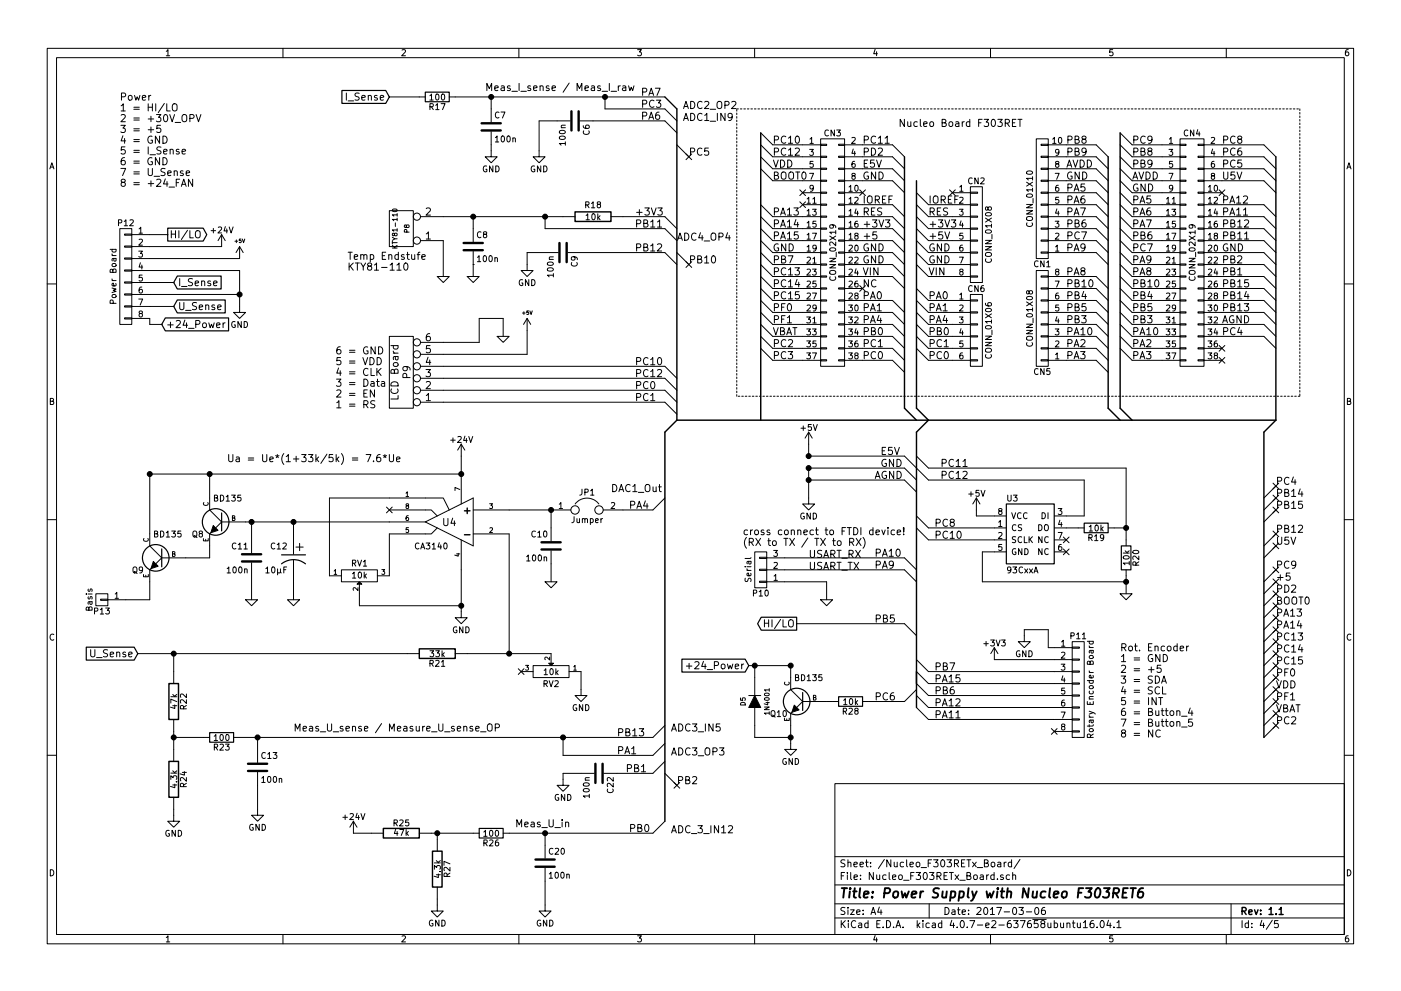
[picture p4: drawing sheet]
<svg xmlns="http://www.w3.org/2000/svg" width="297mm" height="210mm" viewBox="0 0 297 210" stroke-linecap="round" stroke-linejoin="round" font-family="sans-serif">
<g fill="none" stroke="#000" stroke-width=".21">
<path d="M10 10.3h277v189.9h-277zM12 12.2h273v186.1h-273zM35.3 10.9l.3-.4v1.3M35.3 11.8h.7M60 10.3v1.9M73.4 19.7v1.6M76.1 19.8l-.5-.1-.3 .2v.4l.7 .3 .1 .4-.3 .3-.5-.1M85.2 10.6l.5-.1 .3 .4-.8 .9h.8M103.2 19.2v-1.5l.5 1.1 .5-1.1v1.5M104.9 18.7l.7-.1v-.3l-.5-.1-.2 .2 .1 .7h.6M106.3 18.3h.6v.9M106.9 18.6l-.6 .1a.3 .3 0 0 0 .1 .5l.5-.1"/>
<path d="M108.2 18.3l-.4-.1-.2 .2v.2l.6 .2v.3h-.6M108.5 19.4h1.2M110 10.3v1.9M110.1 17.7v1.5M110.4 19.4h1.2M112.5 18.3l-.4-.1-.2 .2 .1 .2 .5 .2v.3h-.6M113.1 18.7l.8-.1-.1-.3-.4-.1-.3 .2 .1 .7h.6M114.5 18.4l.1-.1a.36 .36 0 0 1 .6 .1v.8M114.5 18.2v1M116.4 18.3l-.4-.1-.2 .2 .1 .2 .5 .2v.3h-.6M117 18.7l.8-.1-.1-.3-.4-.1-.3 .2 .1 .7h.6M120.7 17.6l-1.3 2"/>
<path d="M122.4 19.2v-1.5l.5 1.1 .5-1.1v1.5M124 18.7l.8-.1-.1-.3-.4-.1-.3 .2 .1 .7h.6M125.4 18.3h.6l.1 .9M126.1 18.6l-.7 .1a.3 .3 0 0 0 .2 .5l.5-.1M127.3 18.3l-.4-.1-.2 .2 .1 .2 .5 .2v.3h-.6M127.7 19.4h1.1M129.2 17.7v1.5M129.6 19.4h1.1M131.1 18.2v1M131.5 18.2l-.4 .3M132 18.3h.6l.1 .9M132.7 18.6l-.7 .1a.3 .3 0 0 0 .2 .5l.5-.1"/>
<path d="M133.3 18.2l.3 1 .2-.7 .3 .7 .3-1M135.2 10.5h.8l-.4 .5 .3 .1 .1 .2-.1 .4-.2 .1-.5-.1M136.2 19.5h.8l.1-.3v-.3l-.3-.2h-.6v1.5M137.7 19.8h.7M138.9 18.7h1.1l-.7 1.5M160 10.3v1.9M185.5 10.5l-.3 .9h.8M185.9 11v.8M210 10.3v1.9M235.9 10.5h-.6v.6h.6l.1 .5-.3 .2-.4-.1M260 10.3v1.9M285.9 10.5l-.4 .1-.2 .2-.1 .8 .3 .2 .4-.1 .1-.4-.1-.2-.4-.1-.3 .3"/>
<path d="M10.6 35.8l.4-1.3 .4 1.3M10.7 35.5h.6M25.6 26.6h1l-.5 .6 .5 .3-.1 .5-.2 .1-.7-.1M25.6 35.7h1l-.6 1.6M25.7 22.4l.4-.4v1.5M25.7 24.5l.6-.2 .3 .4-1 1.1h1M25.7 23.5h.9M25.8 20.5h.7l.1-.3v-.3l-.3-.2h-.5v1.6M26 38.7l-.3-.3 .1-.2 .2-.2 .4 .1 .2 .2-.1 .2-.7 .3-.1 .2v.3l.3 .2h.3l.3-.2v-.3l-.3-.3M26.1 28.8l-.4 1.1h.9M26.4 33.4l-.4 .1a.99 .99 0 0 0 0 1.5l.5-.2 .1-.5-.3-.3h-.3l-.3 .3M26.4 29.4v1"/>
<path d="M26.5 31.2h-.7l-.1 .7 .2-.2 .5 .1 .2 .6-.3 .3-.6-.2M27.3 20.4l.2-.2 .4 .2 .1 .6-.1 .2-.4 .1-.2-.2zM28.4 22.8h1.1M28.4 23.2h1.1M28.4 25h1.1M28.4 25.5h1.1M28.4 27.3h1.1M28.4 27.8h1.1M28.4 29.6h1.1M28.4 30h1.1M28.4 31.9h1.1M28.4 32.3h1.1"/>
<path d="M28.4 34.2h1.1M28.4 34.6h1.1M28.4 36.5h1.1M28.4 36.9h1.1M28.4 38.8h1.1M28.4 39.2h1.1M28.5 20.2l.3 1.1 .3-.8 .3 .8 .3-1.1M30.2 20.7l.7-.1-.1-.3-.4-.1-.2 .3 .1 .7h.5M31.4 35.7v1.3l.3 .3h.3l.3-.3v-1.3M31.4 22.8h.9M31.4 22v1.5M31.4 31.2v1.5"/>
<path d="M31.4 25.2h1.2M31.4 27.5h1.2M31.4 39h1.2M31.5 20.2v1.1M31.8 32.8h1.2M32 20.2l-.5 .3M32 24.7v1.1M32 26.9v1.2M32 38.4v1.1M32.2 29a.71 .71 0 0 0-.9 .6 .71 .71 0 0 0 .9 .7l.1-.6h-.3M32.2 33.5a.71 .71 0 0 0-.9 .7 .71 .71 0 0 0 .9 .7l.1-.6h-.3M32.3 22v1.5"/>
<path d="M32.7 37.4h1.1M33 22v1.5M33.2 24.3h.9l-.5 .6 .5 .3-.1 .5-.2 .1-.6-.1M33.2 38.2l.6-.2 .3 .4-.9 1.1h.9M33.8 28.9v1.5l-.9-1.5v1.5M33.8 33.4v1.6l-.9-1.6v1.6M34 26.6h-.7l-.1 .7 .3-.1h.5l.1 .6-.3 .3-.6-.1M34.1 31.2h-.5l-.3 .1v.4l.7 .3 .1 .4-.3 .3-.6-.1M34.5 28.9a.77 .77 0 0 1 .9 .7 .77 .77 0 0 1-.9 .8zM34.5 33.4a.77 .77 0 0 1 .9 .8 .77 .77 0 0 1-.9 .8zM34.7 32.2l.7-.2v-.3h-.5l-.2 .2 .1 .7h.6M34.8 21.9l-1.2 2"/>
<path d="M34.9 24.4l.2-.1a.81 .81 0 0 1 .5 .8 .81 .81 0 0 1-.5 .7 .98 .98 0 0 1-.2-1.4zM35 35.8l-.6-.1-.2 .2v.4l.6 .3 .2 .4-.3 .3-.6-.1M35.1 37.9l-.4 1.1h.9M35.4 22v1.5h.7M35.4 38.5v1M35.6 36.7l.7-.1-.1-.3-.4-.1-.2 .3v.7h.6M35.8 39.7h1.2M36 24.3l.5 1.5 .5-1.5M36.1 31.8v-.1a.36 .36 0 0 1 .6 .2v.8M36.1 31.7v1M36.6 22.2a.5 .5 0 0 1 .6-.2 .5 .5 0 0 1 .3 .5v.8l-.3 .2a.53 .53 0 0 1-.7-.5zM36.9 36.4l.1-.1a.36 .36 0 0 1 .6 .2v.8"/>
<path d="M36.9 36.2v1.1M37.1 26h1.2M37.4 38.8h.5M37.9 31.7h-.3l-.2 .2v.2l.5 .2v.3h-.5M38.1 38h-.7v1.5M38.5 39.5l.5-1.5 .5 1.5M38.6 39.1h.7M38.6 32.2l.7-.2v-.3h-.5l-.2 .2 .1 .7h.6M38.7 24.5a.5 .5 0 0 1 .5-.2 .5 .5 0 0 1 .4 .5l-.1 .8-.3 .2a.53 .53 0 0 1-.6-.5zM38.8 36.3l-.3-.1-.3 .3 .1 .2 .5 .1v.4h-.6M39.5 36.7l.7-.1-.1-.3-.4-.1-.2 .3v.7h.6M40.3 25.1l.7-.1 .1-.2v-.3l-.3-.2h-.5v1.5"/>
<path d="M40.8 38v1.5l-.8-1.5v1.5M41.6 24.3l.5 1.5 .5-1.5M73.8 21.4h1.2M76.7 20.7l.7-.1v-.3l-.5-.1-.2 .3 .1 .7h.6M78.1 20.4l.1-.1a.36 .36 0 0 1 .5 .2v.8M78.1 20.2v1.1M80 20.3l-.4-.1-.2 .3 .1 .2 .5 .1v.4h-.6M80.6 20.7l.8-.1-.1-.3-.5-.1-.2 .3 .1 .7h.6M82.5 20.6h7.7M91.1 20.3l.4-.3v1.2M91.1 21.2h.7M91.2 22.7l.6-.1v-.5l-.6-.1v1.3"/>
<path d="M91.5 22.7l.4 .6M92.4 22.3l.3-.3v1.3M92.4 23.3h.7M92.5 20.1l.1-.1a.67 .67 0 0 1 .5 .6 .67 .67 0 0 1-.5 .6l-.2-.5zM93.5 22h.9l-.6 1.3M93.7 20.1l.2-.1a.67 .67 0 0 1 .4 .6 .67 .67 0 0 1-.4 .6l-.3-.5zM95.2 20.6h45.8l2.5 2.5M103.2 35.2a.59 .59 0 0 0-.7 .6 .59 .59 0 0 0 .7 .6v-.5h-.2M104.1 27.9v5.4h1.3l-1.3 1.2-1.2-1.2h1.2M104.1 20.6v5.3M104.5 35.2v1.3l-.7-1.3v1.3M105 29.2l.4-.4v1.3"/>
<path d="M105 30.1h.7M105.1 35.2a.64 .64 0 0 1 .7 .6 .64 .64 0 0 1-.7 .7zM105.8 23.9a.56 .56 0 0 0-.8 .5 .56 .56 0 0 0 .8 .5M106.2 23.8h.9l-.6 1.2M106.3 29l.2-.2a.67 .67 0 0 1 .5 .7 .67 .67 0 0 1-.5 .6l-.3-.5zM107.6 29l.1-.2a.67 .67 0 0 1 .5 .7 .67 .67 0 0 1-.5 .6l-.2-.5zM108.7 29.4l.2-.1h.3l.1 .8M108.7 29.3v.8M113.3 35.2a.59 .59 0 0 0-.7 .6 .59 .59 0 0 0 .7 .6l.1-.5h-.2M114.7 35.2v1.3l-.8-1.3v1.3M115.3 35.2a.64 .64 0 0 1 .7 .6 .64 .64 0 0 1-.7 .7zM118.6 27.8a.76 .76 0 0 1 1.3 .3 .74 .74 0 0 1-1.3-.1z"/>
<path d="M118.7 29a.69 .69 0 0 1 1.2 .3 .74 .74 0 0 1-1.3-.1zM119 27.1h.9M119.9 30.4h-1.3l.3 .4M119.9 26.6h-.8l-.1 .3 .1 .2M119.9 30.1v.7M120.9 25.6h-6.6v7.7h1.3l-1.3 1.2-1.3-1.2h1.3M122.9 25.6h18.1l2.5 2.6M123.7 26.7v.3l.3 .2h.7l.2-.2-.1-.4-.6 .1v.3l.2 .2M123.8 27.8a.56 .56 0 0 0 .5 .7 .56 .56 0 0 0 .5-.7M128.3 20.6v2.5h12.7l2.5 2.5M136.2 22.1l.8-.1 .1-.2v-.4l-.3-.1h-.6v1.5M136.2 24.6l.8-.1 .1-.2v-.4l-.3-.1h-.6v1.5"/>
<path d="M137.6 20.2l.5-1.5 .5 1.5M137.6 25.3l.5-1.5 .5 1.5M137.7 24.9h.7M138.7 21.4a.72 .72 0 0 0-1.1 .5 .72 .72 0 0 0 .8 .9l.3-.2M139.2 21.3h.9l-.5 .5 .5 .3-.1 .5-.2 .2-.6-.2M139.7 23.8l-.4 .1a.99 .99 0 0 0 0 1.4l.5-.1 .1-.5-.3-.3h-.3l-.3 .3M143.5 30.7l3.2 3.2M144.9 25.6l.5-1.6 .5 1.6M144.9 23l.5-1.5 .5 1.5M145.1 25.1h.7M145.1 22.6h.7M146.4 32.2h.7l.2-.3-.1-.3-.2-.2h-.6v1.5"/>
<path d="M146.4 24a.77 .77 0 0 1 .9 .8 .77 .77 0 0 1-.9 .8zM146.4 21.5a.77 .77 0 0 1 .9 .8 .77 .77 0 0 1-.9 .7zM146.7 32.7l-1.3 1.2M148.8 31.6a.72 .72 0 0 0-1 .5 .72 .72 0 0 0 .7 .8l.3-.1M148.8 24.2a.72 .72 0 0 0-1 .5 .72 .72 0 0 0 .7 .9l.3-.2M148.8 21.7a.72 .72 0 0 0-1 .5 .72 .72 0 0 0 .7 .8l.3-.1M149.4 24.5l.5-.5v1.6M149.4 21.7l.6-.2 .3 .4-.9 1.1h.9M149.4 25.6h.9M150.2 31.4h-.7l-.1 .8 .2-.2 .5 .1 .2 .6-.3 .2-.6-.1M150.6 23.2h1.1M150.6 25.7h1.1"/>
<path d="M152.1 24v1.6M152.2 21.6a.5 .5 0 0 1 .6-.1 .5 .5 0 0 1 .2 .5v.8l-.3 .2a.53 .53 0 0 1-.7-.5v-.5zM153.7 22.3l.7-.1 .2-.2-.1-.3-.2-.2h-.6v1.5M153.7 24v1.6l-.9-1.6v1.6M155.1 21.7l.6-.2 .3 .4-.9 1.1h.9M155.2 24.7l-.3 .3h-.2l-.3-.3v-.5l.5-.2a.96 .96 0 0 1-.1 1.6h-.3M161.3 28.2l2.5 2.5h10.2M161.3 30.7l2.5 2.6h10.2M161.3 33.3l2.5 2.5h10.2M161.3 35.8l2.5 2.5h10.2M164 34l.5 1.5 .5-1.5M164.2 29.7l.7-.1 .2-.2-.1-.4-.2-.1h-.6v1.5"/>
<path d="M164.2 32.2h.7l.2-.3-.1-.3-.2-.2h-.6v1.5M164.2 37.2h.6l.2-.3-.1-.3-.7-.1v1.5h.6l.3-.3v-.2l-.4-.3M165.5 34a.77 .77 0 0 1 .9 .7 .77 .77 0 0 1-.9 .8zM165.7 36.7a.5 .5 0 0 1 .6-.2 .5 .5 0 0 1 .3 .5v.8l-.3 .2a.53 .53 0 0 1-.7-.5zM166.6 29a.72 .72 0 0 0-1 .5 .72 .72 0 0 0 .7 .9l.3-.2M166.6 31.6a.72 .72 0 0 0-1 .5 .72 .72 0 0 0 .7 .8l.3-.1M167 34a.77 .77 0 0 1 .9 .7 .77 .77 0 0 1-.9 .8zM167.2 29.3l.4-.4v1.5M167.2 31.8l.4-.4v1.5M167.2 30.4h.8M167.2 32.9h.8M167.3 36.7a.5 .5 0 0 1 .6-.2 .5 .5 0 0 1 .3 .5v.8l-.3 .2a.53 .53 0 0 1-.7-.5z"/>
<path d="M168.6 31.6l.6-.2 .3 .4-.9 1.1h.9M168.7 36.5h.9M168.8 29l.2-.1a.81 .81 0 0 1 .5 .7 .81 .81 0 0 1-.5 .8l-.2-.2-.2-.4zM169.1 36.5v1.5M170.2 36.6l.2-.1a.81 .81 0 0 1 .5 .8 .81 .81 0 0 1-.5 .7l-.2-.1-.2-.5zM171.7 31.7h.7l-.4 .5 .4 .1v.5l-.2 .2-.5-.2M171.7 36.8h.8l-.5 1.2M171.7 29.5l.4-.3v1.2M171.7 30.4h.7M172.4 34.2h-.6l-.1 .6h.7v.6l-.2 .1-.5-.1M172.4 39.8l-.2 .3-.4-.1v-.6l.4-.1 .2 .2v.8l-.3 .3h-.3M174 38.2h1.3v.3h-1.3z"/>
<path d="M174 35.7h1.3v.2h-1.3zM174 33.1h1.3v.3h-1.3zM174 30.6h1.3v.3h-1.3zM174 29.5h5.1v48.2h-5.1zM175.6 27.7a.56 .56 0 0 0-.7 .5 .56 .56 0 0 0 .7 .5M176.9 27.6v1.2l-.7-1.2v1.2M177.4 27.6h.8l-.5 .5 .4 .1v.5l-.1 .1-.6-.1M177.8 38.2h1.3v.3h-1.3zM177.8 35.7h1.3v.2h-1.3zM177.8 33.1h1.3v.3h-1.3zM177.8 30.6h1.3v.3h-1.3zM179.1 30.7h10.1l2.6 2.6"/>
<path d="M179.1 33.3h10.1l2.6 2.5M179.1 35.8h10.1l2.6 2.5M179.1 38.3h10.1l2.6 2.6M180 39.7l.4-.4v1.3M180.6 29.3l.5-.1 .2 .3-.8 .9h.8M180.8 37.3l-.2-.2 .1-.2h.6v.3l-.6 .2-.1 .2 .1 .3 .1 .1h.3l.2-.2v-.4l-.2-.1M180.9 31.6l-.3 .9h.8M181.2 34.2l-.4 .1-.1 .2-.1 .7 .2 .3 .5-.1-.1-.6-.4-.1-.2 .2M181.2 32.1v.9M181.3 39.4l.2-.1a.67 .67 0 0 1 .5 .6 .67 .67 0 0 1-.5 .7l-.3-.5zM183.2 29.7l.8-.1 .1-.2-.1-.4-.2-.1h-.6v1.5M183.2 32.2h.8l.1-.3-.1-.3-.2-.2h-.6v1.5"/>
<path d="M183.2 34.7h.5M184 34h-.8v1.5h.8M184 36.6a.71 .71 0 0 0-.8 .7 .71 .71 0 0 0 .8 .6l.1-.5h-.3M184.8 31.4a.77 .77 0 0 1 .9 .8 .77 .77 0 0 1-.9 .7zM185.3 34h-.7l-.1 .7 .3-.2 .5 .1 .1 .6-.3 .3-.6-.2M185.6 29a.72 .72 0 0 0-1 .5 .72 .72 0 0 0 .7 .9l.3-.2M185.6 36.5v1.5l-.8-1.5v1.5M185.9 34l.5 1.5 .5-1.5M186.2 29.3l.5-.4v1.5M186.2 31.6l.6-.2 .3 .4-.9 1.1h.9M186.2 30.4h.9M186.4 36.5a.77 .77 0 0 1 .9 .8 .77 .77 0 0 1-.9 .7z"/>
<path d="M187.7 29.3l.4-.4v1.5M187.7 30.4h.8M191.7 25.3v1.5l-.8-1.5v1.5M192.5 25.8v1h.4l.2-.1M193.1 25.8v1M194.5 25.9l-.4-.1-.3 .3 .1 .7h.6M195.1 25.3v1.3l.3 .2M195.8 26.3l.8-.1-.1-.3-.4-.1-.3 .3 .1 .7h.6M197.2 26l.2-.2 .5 .2v.6l-.1 .2h-.4l-.2-.1zM199.7 26.1l.7-.1 .2-.3-.1-.2-.8-.2v1.5h.6l.3-.1v-.4l-.3-.2M201.3 25.9l.4-.1 .3 .3v.5l-.3 .2-.5-.2zM202.6 25.9h.6l.1 .9"/>
<path d="M203.3 26.2l-.7 .1a.3 .3 0 0 0 .2 .5h.5M203.5 39.7l.3-.4v1.3M204 25.8v1M204.4 25.8l-.4 .3M205.6 25.9l-.4-.1-.3 .3 .1 .7h.6M205.6 25.3v1.5M205.7 39.6h2.6v20.3h-2.6zM206.1 37.8a.56 .56 0 0 0-.7 .6 .56 .56 0 0 0 .7 .5M207.4 37.7v1.3l-.7-1.3v1.3M207.5 26.1h.5M207.9 37.8l.5-.1 .3 .4-.8 .9h.8M208.2 25.3h-.7v1.5"/>
<path d="M208.7 25.3h.9l-.5 .6 .5 .3-.1 .5-.2 .1-.6-.1M210.3 25.5l.2-.2a.81 .81 0 0 1 .6 .8 .81 .81 0 0 1-.6 .7l-.2-.1-.1-.4zM211.6 25.3h.9l-.5 .6 .5 .3-.1 .5-.2 .1-.6-.1M213.1 26.1h.8l.1-.3-.1-.3-.2-.2h-.6v1.5M213.5 26.1l.5 .7M214.7 26.1h.5M215.4 25.3h-.7v1.5h.7M215.8 25.3h.9M216.3 25.3v1.5M217.7 38.7l1.2 .8M217.8 36.4a.69 .69 0 0 1 1.1 .3 .74 .74 0 0 1-1.2-.1zM218.9 37.8h-1.2l.3 .4"/>
<path d="M218.9 37.5v.7M218.9 39.9v.7M218.9 38.7l-1.2 .8M219.7 29.5h2.5v25.4h-2.5zM220.7 30.6h1.5v.3h-1.5zM220.7 33.1h1.5v.3h-1.5zM220.7 35.7h1.5v.2h-1.5zM220.7 38.2h1.5v.3h-1.5zM222.2 30.7h10.2l2.5 2.6M222.2 33.3h10.2l2.5 2.5M222.2 35.8h10.2l2.5 2.5M222.2 38.3h10.2l2.5 2.6"/>
<path d="M223.2 29.5l.3-.3v1.2M223.2 30.4h.7M223.7 36.8h.9l-.6 1.2M224 34.8l-.2-.3 .1-.2h.6v.3l-.6 .2-.1 .2 .1 .4 .1 .1h.3l.2-.3v-.3l-.2-.1M224.4 39.3l-.4 .1-.1 .2-.1 .7 .2 .3 .5-.1-.1-.7h-.4l-.2 .2M224.5 32.2l-.2 .3-.4-.1v-.6l.4-.1 .2 .2v.8l-.3 .3h-.3M224.5 29.3l.2-.1a.67 .67 0 0 1 .4 .6 .67 .67 0 0 1-.4 .6l-.3-.5zM226.2 35.5l.5-1.5 .5 1.5M226.3 35h.8M226.4 29.7l.8-.1 .1-.2-.1-.4-.2-.1h-.6v1.5M226.4 32.2h.8l.1-.3-.1-.3-.2-.2h-.6v1.5M226.4 39.8h.8l.1-.3-.1-.3-.2-.2h-.6v1.6"/>
<path d="M227.2 36.6a.71 .71 0 0 0-.9 .7 .71 .71 0 0 0 .9 .6l.1-.5h-.3M227.5 34l.5 1.5 .5-1.5M227.9 29.6l.7-.1 .2-.2-.1-.3-.8-.1v1.5h.6l.3-.3v-.2l-.4-.3M227.9 32.2l.7-.1 .2-.3-.1-.2-.8-.2v1.5h.6l.3-.2v-.3l-.4-.2M228.8 36.5v1.5l-.9-1.5v1.5M229 34a.77 .77 0 0 1 .9 .7 .77 .77 0 0 1-.9 .8zM229.5 36.5a.77 .77 0 0 1 .9 .8 .77 .77 0 0 1-.9 .7zM229.7 29.5l-.3-.3 .1-.2 .2-.1 .4 .1 .2 .2-.1 .2-.7 .2-.1 .2v.3l.3 .3h.3l.3-.3v-.3l-.3-.3M230 39h-.8v.8l.2-.2 .5 .1 .1 .6-.3 .3-.5-.2M230.3 32.1l-.3 .3h-.3l-.3-.3 .1-.5 .5-.2a.96 .96 0 0 1-.2 1.5h-.3M230.5 34a.77 .77 0 0 1 .9 .7 .77 .77 0 0 1-.9 .8zM237.5 28.2l2.5 2.5h10.2"/>
<path d="M237.5 30.7l2.5 2.6h10.2M237.5 33.3l2.5 2.5h10.2M237.5 35.8l2.5 2.5h10.2M237.5 38.3l2.5 2.6h10.2M240.2 38l.5-1.5 .5 1.5M240.3 37.6h.7M240.4 29.7l.7-.1 .2-.2-.1-.4-.2-.1h-.6v1.5M240.4 32.2h.7l.2-.3-.1-.3-.2-.2h-.6v1.5M240.4 34.8l.7-.1 .2-.2-.1-.4-.2-.1h-.6v1.5M241.2 39.1a.71 .71 0 0 0-.9 .7 .71 .71 0 0 0 .9 .7l.1-.6h-.3M241.5 36.5l.5 1.5 .5-1.5M241.9 32.2l.7-.1 .1-.3-.1-.2-.7-.2v1.5h.6l.3-.2v-.3l-.4-.2"/>
<path d="M241.9 34.7l.7-.1 .1-.2-.1-.3-.7-.1v1.5h.6l.3-.3v-.2l-.4-.3M242.8 29a.72 .72 0 0 0-1 .5 .72 .72 0 0 0 .7 .9l.3-.2M242.8 39v1.6l-.9-1.6v1.6M243 36.5a.77 .77 0 0 1 .9 .8 .77 .77 0 0 1-.9 .7zM243.5 39a.77 .77 0 0 1 .9 .8 .77 .77 0 0 1-.9 .8zM243.7 32.1l-.3-.3v-.2l.3-.2 .4 .1 .1 .2v.2l-.7 .3-.1 .2v.3l.3 .2h.2l.3-.2v-.3l-.3-.3M244.2 29.5l-.3 .3h-.2l-.3-.3v-.5l.5-.1a.96 .96 0 0 1-.1 1.5h-.3M244.2 34.6l-.3 .3h-.2l-.3-.3v-.5l.5-.1a.96 .96 0 0 1-.1 1.5h-.3M244.5 36.5a.77 .77 0 0 1 .9 .8 .77 .77 0 0 1-.9 .7zM247.9 31.7h.7l-.4 .5 .4 .1v.5l-.2 .2-.5-.2M247.9 36.8h.8l-.5 1.2M247.9 29.5l.4-.3v1.2"/>
<path d="M247.9 30.4h.7M248.6 34.2h-.6l-.1 .6h.7v.6l-.2 .1-.5-.1M248.6 39.8l-.2 .3-.4-.1v-.6l.4-.1 .2 .2v.8l-.3 .3h-.3M250.2 38.2h1.3v.3h-1.3zM250.2 35.7h1.3v.2h-1.3zM250.2 33.1h1.3v.3h-1.3zM250.2 30.6h1.3v.3h-1.3zM250.2 29.5h5.1v48.2h-5.1zM251.8 27.7a.56 .56 0 0 0-.7 .5 .56 .56 0 0 0 .7 .5M253.1 27.6v1.2l-.7-1.2v1.2M253.9 27.5l-.2 .9h.7M254 38.2h1.3v.3h-1.3z"/>
<path d="M254 35.7h1.3v.2h-1.3zM254 33.1h1.3v.3h-1.3zM254 30.6h1.3v.3h-1.3zM254.3 28v.8M255.3 30.7h12.7l2.5 2.6M255.3 33.3h12.7l2.5 2.5M255.3 35.8h12.7l2.5 2.5M255.3 38.3h12.7l2.5 2.6M256.2 39.7l.4-.4v1.3M256.8 29.3l.5-.1 .2 .3-.8 .9h.8M257 37.3l-.2-.2 .1-.2h.6v.3l-.6 .2-.1 .2 .1 .3 .1 .1h.3l.2-.2v-.4l-.2-.1M257.1 31.6l-.3 .9h.8"/>
<path d="M257.4 34.2l-.4 .1-.1 .2-.1 .7 .2 .3 .5-.1-.1-.6-.4-.1-.2 .2M257.4 32.1v.9M257.5 39.4l.2-.1a.67 .67 0 0 1 .5 .6 .67 .67 0 0 1-.5 .7l-.3-.5zM259.4 29.7l.8-.1 .1-.2-.1-.4-.2-.1h-.6v1.5M259.4 32.2h.8l.1-.3-.1-.3-.2-.2h-.6v1.5M259.4 34.8l.8-.1 .1-.2-.1-.4-.2-.1h-.6v1.5M259.4 36.5v1.2l.3 .3h.3l.3-.3v-1.2M261.8 36.5h-.8v.7l.2-.1 .5 .1 .1 .5-.3 .3-.5-.1M261.8 29a.72 .72 0 0 0-1 .5 .72 .72 0 0 0 .7 .9l.3-.2M261.8 31.6a.72 .72 0 0 0-1 .5 .72 .72 0 0 0 .7 .8l.3-.1M261.8 34.1a.72 .72 0 0 0-1 .5 .72 .72 0 0 0 .7 .9l.3-.2M262.3 36.5l.5 1.5 .5-1.5"/>
<path d="M262.7 29.5l-.3-.3 .1-.2 .2-.1 .4 .1 .2 .2-.1 .2-.6 .2-.2 .2v.3l.3 .3h.3l.3-.3v-.3l-.3-.3M263.1 31.4l-.4 .1a.99 .99 0 0 0 0 1.4l.5-.1 .1-.5-.3-.3h-.3l-.3 .3M263.2 34h-.7l-.1 .7 .2-.2 .5 .1 .2 .6-.3 .3-.6-.2M285.6 35.8l.4-1.3 .4 1.3M285.7 35.5h.6M23.3 52.9h1.3M23.7 59.2l.3 .3M23.7 53.9l.3 .3M23.7 54.2h.9M23.7 59.5h.9M23.8 56l.6-.1 .2 .4-.2 .3h-.4l-.3-.3zM23.8 52.9l-.1 .4 .3 .2 .5-.1v-.5"/>
<path d="M23.9 57.3l.3-.2 .4 .2v.5h-1.3l.1-.6h.4l.1 .6M24.1 54.8l.2 .6 .3-.2-.1-.4M24.6 54.8l-.8 .1v.5M25.1 47.3l.6-.1 .1-.5-.7-.1v1.3M25.4 48.5h2.5v20.3h-2.5zM26.3 47l.4-.4v1.3M26.3 47.9h.8M26.4 59.8h1.5v.3h-1.5zM26.4 57.3h1.5v.2h-1.5zM26.4 54.7h1.5v.3h-1.5zM26.4 52.2h1.5v.2h-1.5zM26.4 49.7h1.5v.2h-1.5z"/>
<path d="M27.6 46.7l.4-.1 .3 .4-.8 .9h.8M27.9 57.4h22.9v8.9h1.3l-1.3 1.3-1.3-1.3h1.3M27.9 49.8h7.7M27.9 59.9h8.9M29.4 53.3h.8l-.4 .5 .3 .1v.5l-.1 .2-.6-.2M29.5 48.6l.3-.4v1.3M29.5 50.8l.5-.1 .2 .4-.8 .9h.8M29.5 49.5h.7M29.8 55.7l-.3 1h.8M30.1 56.2v.9M30.1 58.4h-.6v.5h.6v.6l-.1 .1-.5-.1M36.3 48.9v1.6"/>
<path d="M36.3 49.7h.9M37.2 48.9v1.6M37.9 48.9v1.6M38.1 59.1v1.5M39.8 48.9l-1.3 1.9M40.3 48.9v1.6h.7M40.8 59.2l-.6-.1-.2 .2v.4l.7 .3 .1 .3-.3 .3-.6-.1M41.5 49.2a.5 .5 0 0 1 .6-.3 .5 .5 0 0 1 .3 .5v.9l-.3 .2a.53 .53 0 0 1-.7-.5zM42.7 59.8l.1-.1a.36 .36 0 0 1 .6 .1v.8M42.7 59.6v1M44.6 59.7l-.3-.1-.3 .2 .1 .2 .5 .2v.3h-.6M44.8 48.9h.9"/>
<path d="M45.2 48.5v.9M46.3 48.3l.5-.1 .2 .3-.8 .9h.8M47 49.8v2.5h-19.1M47 49.8l-.8 1.2M47 49.8l.8 1.2M47.8 48.1l-.3 .9h.8M48.1 48.6v.8M48.6 48.2l.4 1.2 .4-1.2M49.8 51.2h.6M50.1 50.9v.6M50.8 52.3v2.6h-22.9M50.8 52.3l-.8 1.3"/>
<path d="M50.8 52.3l.8 1.3M51.1 50.7h-.4v.4l.4-.1 .1 .3-.2 .2-.3-.1M51.4 50.7l.2 .8 .3-.8M73.8 53.5h.9M74 55.8v1.5M74.2 53.5v1.5M74.2 56.5l.7 .8M74.9 55.8l-.9 .9M75.1 54.5l.7-.1v-.3l-.5-.1-.2 .2 .1 .8h.6M75.3 55.8h.9M75.8 55.8v1.5M76.5 54.2l.1-.1a.36 .36 0 0 1 .5 .1v.8"/>
<path d="M76.5 54v1M76.5 55.8l.5 .8 .5-.8M77 56.6v.7M77.1 54.2a.35 .35 0 0 1 .4-.2 .35 .35 0 0 1 .3 .2v.8M78.2 56.5l-.3-.3 .1-.2 .2-.2 .5 .1 .1 .2-.1 .2-.6 .2-.2 .2v.3l.3 .3h.3l.3-.3v-.3l-.3-.2M78.5 54.1l.4-.1 .3 .3-.1 .7h-.6M78.5 54v1.5M79.4 56.2l.4-.4v1.5M79.4 57.3h.9M80.9 56.7h1.2M81.1 54.2h.5M81.8 53.5h-.7v1.5h.7"/>
<path d="M82.4 54.2l.1-.1a.36 .36 0 0 1 .6 .1v.8M82.4 54v1M82.5 44.7h5.1v7.6h-5.1zM82.7 56.2l.5-.4v1.5M82.7 57.3h.9M83.2 50.3l.5 .4-.5 .3M83.2 52.6h1M83.2 52.1l.6 .5M83.2 51.2v.6M83.2 51.5h1M83.2 44.5a.62 .62 0 0 1 1 .2 .59 .59 0 0 1-1-.1zM83.6 49.7l.2-.2 .4 .2v.3h-.4l-.3-.5h-.3v.5h.2l.2-.1"/>
<path d="M83.7 50.7h.5M83.8 47.3v.8M84.2 56.2l.4-.4v1.5M84.2 57.3h.8M84.2 48.8h-1l.3 .3M84.2 46.6h-1l.3 .2M84.2 45.6h-1l.3 .3M84.2 52.1l-.6 .4M84.2 45.3v.6M84.2 46.3v.5M84.2 48.5v.6M84.5 54.1l-.5-.1-.3 .3 .2 .7h.6"/>
<path d="M84.5 53.5v1.5M85.7 54.1l-.4-.1-.2 .2 .1 .3 .5 .1v.4h-.6M85.8 55.9l.2-.1a.81 .81 0 0 1 .5 .8 .81 .81 0 0 1-.5 .7 .98 .98 0 0 1-.2-1.4zM86.2 47.9l.2-.2 .3 .2v.3l-.3 .1-.3-.6-.3 .1v.4l.2 .1 .2-.2M86.2 54h.6M86.3 49.2l-.1-.4h-.4l-.1 .4h1M86.4 53.5v1.3l.4 .2M87.3 54l.1 1h.3l.2-.1M87.9 54v1M88.4 54h.6M89 53.5l-.4 .2v1.3M89.2 46h32.7"/>
<path d="M89.2 51h4.8v7.7M89.4 54.5l.8-.1-.1-.3-.4-.1-.3 .2 .1 .8h.6M90.4 49.6l.4-.4v1.5M90.4 44.3l.6-.2 .3 .4-1 1.1h1M90.4 50.7h.9M92.7 58.7h2.5l-1.2 1.2zM99.1 58.7h2.5l-1.3 1.2zM100.3 56.1h.1M100.3 46v5.3M100.3 53.3v5.4M101.2 54.6l.4-.4v1.3M101.2 55.5h.7"/>
<path d="M102 49.3a.56 .56 0 0 0-.8 .5 .56 .56 0 0 0 .8 .5M102.5 54.4l.2-.2a.67 .67 0 0 1 .5 .7 .67 .67 0 0 1-.5 .6l-.3-.5zM102.7 49.7l-.2-.2 .1-.3 .5 .1v.3l-.5 .2-.1 .2v.3l.2 .1h.3l.2-.2-.1-.4-.1-.1M103.8 54.4l.1-.2a.67 .67 0 0 1 .5 .7 .67 .67 0 0 1-.5 .6l-.2-.5zM104.9 54.8l.2-.1h.3l.1 .8M104.9 54.7v.8M110.8 59.4a.59 .59 0 0 0-.7 .6 .59 .59 0 0 0 .7 .5v-.5h-.2M112.1 59.3v1.3l-.7-1.3v1.3M112.7 59.3a.64 .64 0 0 1 .7 .7 .64 .64 0 0 1-.7 .6zM115.6 46h.1M115.6 46v2.5h25.4l2.5 2.5M116.1 57a.76 .76 0 0 1 1.2 .2 .74 .74 0 0 1-1.2-.1z"/>
<path d="M116.1 55.8a.76 .76 0 0 1 1.2 .2 .74 .74 0 0 1-1.2-.1zM116.5 55h.8M117.3 58.4h-1.2l.3 .3M117.3 54.5l-.8 .1v.3l.1 .1M117.3 58v.7M118.4 53.6h-6.6v3.8h1.2l-1.2 1.3-1.3-1.3h1.3M120.4 53.6h20.6l2.5 2.5M121.2 55.7a.56 .56 0 0 0 .6 .8 .56 .56 0 0 0 .5-.8M121.7 54.5l.2 .2-.1 .4h-.6l-.1-.4 .3-.2h.7l.3 .3v.3M124.2 43.5l.6-.1v-.5l-.6-.1v1.3M124.3 45.7l.3-.3v1.2M124.3 46.6h.7"/>
<path d="M124.5 43.5l.4 .6M125.4 43.2l.4-.4v1.3M125.4 44.1h.7M125.6 45.5l.2-.1a.67 .67 0 0 1 .4 .6 .67 .67 0 0 1-.4 .6l-.3-.5zM126.7 45.4v1.2M126.8 43.4l-.2-.3 .1-.2h.6v.3l-.6 .2-.1 .2 .1 .4 .1 .1h.3l.2-.3v-.3l-.2-.1M126.9 46.1l.3 .5M127.2 45.8l-.5 .4M129.5 46h11.5l2.5 2.5M135 47.5l.7-.1 .2-.2-.1-.4-.2-.1h-.6v1.5M135 52.5h.7l.2-.3-.1-.3-.2-.2h-.6v1.6M135 45.1h1.1"/>
<path d="M135.6 44.5v1.1M136.5 47.4l.7-.1 .1-.2-.1-.3-.7-.1v1.5h.6l.2-.2 .1-.3-.4-.3M136.5 52.5l.7-.1 .1-.2-.1-.3-.7-.2v1.6h.6l.2-.2 .1-.3-.4-.3M136.7 44.1h1l-.5 .6 .5 .3-.1 .5-.2 .1-.7-.1M137.9 47.1l.5-.4v1.5M137.9 52.2l.5-.5v1.6M137.9 48.2h.9M137.9 53.3h.9M138.1 44.1l.5 1.5 .5-1.5M139.4 47.1l.5-.4v1.5M139.4 51.9l.6-.2 .3 .5-1 1.1h1M139.4 48.2h.9"/>
<path d="M139.5 44.1h.9l-.5 .6 .5 .3-.1 .5-.2 .1-.6-.1M143.5 53.6l3.2 3.1M143.7 51l.5-1.6 .5 1.6M143.8 50.5h.7M145.2 49.4a.77 .77 0 0 1 .9 .8 .77 .77 0 0 1-.9 .8zM146.4 55.1l.7-.1 .2-.2-.1-.4-.2-.1h-.6v1.5M146.7 55.5l-1.3 1.2M147.6 49.6a.72 .72 0 0 0-1.1 .5 .72 .72 0 0 0 .8 .9l.3-.2M147.9 55l.7-.1 .1-.2v-.3l-.8-.1v1.5h.6l.2-.2 .1-.3-.4-.3M148.5 49.4l-.4 1.1h1M148.9 50v1M149.3 51.1h1.2"/>
<path d="M149.4 54.7l.4-.4v1.5M149.4 55.8h.9M150.8 49.7a.5 .5 0 0 1 .6-.3 .5 .5 0 0 1 .4 .6l-.1 .8-.3 .2a.53 .53 0 0 1-.7-.5zM151 54.4l.2-.1a.81 .81 0 0 1 .5 .7 .81 .81 0 0 1-.5 .8l-.2-.2-.2-.4zM152.4 50.3l.8-.1 .1-.2-.1-.4-.2-.2h-.6v1.6M154.3 49.4l-.4 1.1h.9M154.6 50v1M161.3 51l2.5 2.6h10.2M161.3 53.6l2.5 2.5h10.2M161.3 43.4l2.5 2.6h10.2M161.3 56.1l2.5 2.6h10.2M161.3 46l2.5 2.5h10.2"/>
<path d="M161.3 58.7l2.5 2.5h10.2M161.3 48.5l2.5 2.5h10.2M164.2 44.9h.7l.2-.3-.1-.3-.2-.2h-.6v1.5M164.2 47.5l.7-.1 .2-.2-.1-.4-.2-.1h-.6v1.5M164.2 50l.7-.1 .2-.2-.1-.4-.2-.1h-.6v1.5M164.2 55.1l.7-.1 .2-.2-.1-.4-.2-.1h-.6v1.5M164.2 57.6h.7l.2-.3-.1-.3-.2-.2h-.6v1.5M165 51.8a.71 .71 0 0 0-.9 .7 .71 .71 0 0 0 .9 .7l.1-.6h-.3M165.5 45.6l.5-1.5 .5 1.5M165.5 48.2l.5-1.5 .5 1.5M165.5 50.7l.5-1.5 .5 1.5M165.6 45.2h.8"/>
<path d="M165.6 47.7h.8M165.6 50.3h.8M165.7 55l.7-.1 .1-.2-.1-.3-.7-.1v1.5h.6l.2-.2 .1-.3-.4-.3M166.6 51.7v1.6l-.9-1.6v1.6M166.6 57a.72 .72 0 0 0-1 .5 .72 .72 0 0 0 .7 .8l.3-.1M166.6 59.5a.72 .72 0 0 0-1 .5 .72 .72 0 0 0 .7 .9l.3-.2M166.9 44.5l.5-.4v1.5M166.9 47.1l.5-.4v1.5M166.9 49.6l.5-.4v1.5M166.9 45.6h.9M166.9 48.2h.9M166.9 50.7h.9"/>
<path d="M167.1 54.3h1l-.6 1.5M167.2 57.2l.4-.4v1.5M167.2 59.8l.4-.4v1.5M167.2 58.3h.8M167.3 51.7a.77 .77 0 0 1 .9 .8 .77 .77 0 0 1-.9 .8zM168.3 44.1h1l-.5 .6 .5 .3-.1 .5-.2 .1-.7-.1M168.6 56.8h.9l-.5 .6 .5 .3-.1 .5-.2 .1-.6-.1M168.8 46.6l-.4 1.1h.9M169 59.3l-.4 1.1h1M169.1 47.2v1M169.2 49.2h-.7l-.1 .7 .2-.1 .5 .1 .2 .5-.3 .3-.6-.1M169.3 59.9v1"/>
<path d="M169.6 40.3l1.2 1.2M169.6 42.8l1.2 1.2M170.2 40.9h3.8M170.2 43.4h3.8M170.8 40.3l-1.2 1.2M170.8 42.8l-1.2 1.2M171.1 42.2l.4-.3v1.2M171.1 54.7l.5-.1 .2 .3-.8 .9h.8M171.1 44.7l.4-.3v1.3M171.1 57.2l.5-.1 .2 .3-.8 1h.8M171.1 47.3l.4-.4v1.3M171.1 59.7l.5-.1 .2 .4-.8 .9h.8"/>
<path d="M171.1 49.8l.4-.3v1.2M171.1 52.4l.4-.4v1.3M171.1 43.1h.7M171.1 45.7h.7M171.1 48.2h.7M171.1 50.7h.7M171.1 53.3h.7M172.3 44.4h.8l-.5 .5 .4 .1v.5l-.2 .2-.5-.2M172.3 57.1h.8l-.5 .5 .4 .1v.5l-.2 .2-.5-.2M172.3 49.5h.8l-.5 1.2M172.3 42.2l.4-.3v1.2M172.3 54.9l.4-.3v1.2"/>
<path d="M172.3 43.1h.8M172.3 55.8h.8M173 46.9h-.6l-.1 .6h.7v.6l-.2 .1-.5-.1M173 59.6h-.6l-.1 .6h.7v.6l-.2 .1-.5-.1M173.1 52.5l-.3 .3-.4-.1v-.6l.4-.1 .3 .2-.1 .8-.3 .3h-.3M174 58.5h1.3v.3h-1.3zM174 56h1.3v.3h-1.3zM174 53.5h1.3v.2h-1.3zM174 50.9h1.3v.3h-1.3zM174 48.4h1.3v.2h-1.3zM174 45.8h1.3v.3h-1.3zM174 43.3h1.3v.3h-1.3z"/>
<path d="M174 40.8h1.3v.2h-1.3zM175.9 56.1h1.3l-1.3 .7h1.3M175.9 54.8h1.3l-1.3 .7h1.3M175.9 50.1l1.3 .8M176 57.6l.8-.2a.42 .42 0 0 1 .3 .2 .42 .42 0 0 1 0 .4l-.3 .2h-.7l-.2-.3zM176 52.8a.76 .76 0 0 1 1.2 .2 .74 .74 0 0 1-1.3-.1zM176 58.7a.56 .56 0 0 0 .5 .8 .56 .56 0 0 0 .6-.8M176.5 47.7l.2 .2-.1 .4-.6 .1-.1-.5 .2-.2h.8l.3 .4v.2M177.2 51.4v.7l-.9-.7-.4 .2 .1 .5M177.2 49.3h-1.3l.4 .3M177.2 50.1l-1.3 .8M177.2 48.9v.7"/>
<path d="M177.3 53.5v1M177.8 58.5h1.3v.3h-1.3zM177.8 56h1.3v.3h-1.3zM177.8 53.5h1.3v.2h-1.3zM177.8 50.9h1.3v.3h-1.3zM177.8 48.4h1.3v.2h-1.3zM177.8 45.8h1.3v.3h-1.3zM177.8 43.3h1.3v.3h-1.3zM177.8 40.8h1.3v.2h-1.3zM179.1 40.9h3.8M179.1 53.6h10.1l2.6 2.5M179.1 43.4h10.1l2.6 2.6"/>
<path d="M179.1 56.1h10.1l2.6 2.6M179.1 46h10.1l2.6 2.5M179.1 58.7h10.1l2.6 2.5M179.1 48.5h10.1l2.6 2.5M179.1 51h10.1l2.6 2.6M180 52.1l.5-.1 .2 .4-.8 .9h.8M180 42.2l.4-.3v1.2M180 54.7l.5-.1 .2 .3-.8 .9h.8M180 44.7l.4-.3v1.3M180 57.2l.5-.1 .2 .3-.8 1h.8M180 47.3l.4-.4v1.3M180 59.7l.5-.1 .2 .4-.8 .9h.8"/>
<path d="M180 49.8l.4-.3v1.2M180 40.6h.7M180 43.1h.7M180 45.7h.7M180 48.2h.7M180 50.7h.7M181.2 42l.5-.1 .2 .3-.7 .9h.7M181.2 54.7l.5-.1 .2 .3-.7 .9h.7M181.3 52.1l.2-.1a.67 .67 0 0 1 .5 .6 .67 .67 0 0 1-.5 .7l-.3-.5zM181.5 50l-.3-.2 .1-.2h.6v.3l-.6 .2-.1 .2 .1 .3 .2 .1h.2l.2-.2v-.4l-.2-.1M181.5 44.3l-.3 .9h.8M181.5 57l-.3 .9h.8"/>
<path d="M181.8 46.9l-.3 .1-.2 .2-.1 .7 .3 .3 .4-.1-.1-.6-.3-.1-.3 .2M181.8 59.6l-.3 .1-.2 .2-.1 .7 .3 .3 .4-.1-.1-.6-.3-.1-.3 .2M181.8 44.8v.9M181.8 57.5v.9M182.3 40.3l1.2 1.2M183 56.8l.5 1.5 .5-1.5M183.2 44.9h.8l.1-.3-.1-.3-.2-.2h-.6v1.5M183.2 41.6v1.5M183.2 47.6h1.2M183.2 50.1h1.2M183.5 40.3l-1.2 1.2M183.6 44.9l.5 .7"/>
<path d="M183.8 47v1.2M183.8 49.5v1.2M184 41.8a.5 .5 0 0 1 .6-.2 .5 .5 0 0 1 .3 .5v.8l-.3 .2a.53 .53 0 0 1-.7-.5zM184 51.8a.71 .71 0 0 0-.8 .7 .71 .71 0 0 0 .8 .7l.1-.6h-.3M184 54.4a.71 .71 0 0 0-.8 .6 .71 .71 0 0 0 .8 .7l.1-.6h-.3M184.1 59.4v1.5l-.9-1.5v1.5M184.5 56.8v1.5M184.8 44.9h.5M185 46.7h.9l-.5 .5 .5 .3v.5l-.3 .2-.6-.2M185.5 44.1h-.7v1.5h.7M185.6 42.4l.7-.1 .2-.2-.1-.4-.2-.1h-.6v1.5M185.6 51.7v1.6l-.8-1.6v1.6"/>
<path d="M185.6 54.3v1.5l-.8-1.5v1.5M185.7 59.5a.72 .72 0 0 0-1 .5 .72 .72 0 0 0 .7 .9l.3-.2M185.9 49.2h-.8l-.1 .7 .3-.1 .5 .1 .1 .5-.3 .3-.6-.1M186 42.4l.5 .7M186.2 56.8v1.5l-.9-1.5v1.5M186.4 46.7l.5 1.5 .5-1.5M186.4 51.7a.77 .77 0 0 1 .9 .8 .77 .77 0 0 1-.9 .8zM186.4 54.3a.77 .77 0 0 1 .9 .7 .77 .77 0 0 1-.9 .8zM186.9 44.2l-.5-.1-.3 .3 .1 .4 .7 .3v.4l-.3 .1h-.5M187.1 42.3h.5M187.7 46.7h1l-.5 .5 .5 .3-.1 .5-.2 .2-.7-.2M187.8 41.6h-.7v1.5h.7"/>
<path d="M188.5 42.3h.5M189.2 41.6h-.7v1.5M194.3 51l2.5 2.6h8.9M194.3 40.9l2.5 2.5h8.9M194.3 53.6l2.5 2.5h8.9M194.3 43.4l2.5 2.6h8.9M194.3 56.1l2.5 2.6h8.9M194.3 46l2.5 2.5h8.9M194.3 48.5l2.5 2.5h8.9M197 56.8l.5 1.5 .5-1.5M197.2 44.9h.7l.2-.3-.1-.3-.2-.2h-.6v1.5M197.2 47.6h1.2"/>
<path d="M197.2 50.1h1.2M197.2 41.6v1.5M197.6 44.9l.5 .7M197.8 47v1.2M197.8 49.5v1.2M198 51.8a.71 .71 0 0 0-.9 .7 .71 .71 0 0 0 .9 .7l.1-.6h-.3M198 54.4a.71 .71 0 0 0-.9 .6 .71 .71 0 0 0 .9 .7l.1-.6h-.3M198.1 41.7a.5 .5 0 0 1 .5-.1 .5 .5 0 0 1 .3 .5l-.1 .8-.3 .2a.53 .53 0 0 1-.6-.5v-.5zM198.5 56.8v1.5M198.7 44.9h.5M199 46.7h.9l-.5 .5 .5 .3-.1 .5-.2 .2-.6-.2M199.5 44.1h-.8v1.5h.8"/>
<path d="M199.5 42.4l.8-.1 .1-.2v-.4l-.3-.1h-.6v1.5M199.6 51.7v1.6l-.9-1.6v1.6M199.6 54.3v1.5l-.9-1.5v1.5M199.8 49.2h-.7l-.1 .7 .2-.1 .5 .1 .2 .5-.3 .3-.6-.1M199.9 42.4l.5 .7M200.1 56.8v1.5l-.9-1.5v1.5M200.3 46.7l.5 1.5 .5-1.5M200.3 49.2l.5 1.5 .5-1.5M200.3 51.7a.77 .77 0 0 1 .9 .8 .77 .77 0 0 1-.9 .8zM200.3 54.3a.77 .77 0 0 1 .9 .7 .77 .77 0 0 1-.9 .8zM200.9 44.2l-.6-.1-.3 .3 .2 .4 .6 .3v.4l-.2 .1h-.6M201.1 42.3h.5"/>
<path d="M201.3 40.3l1.2 1.2M201.7 46.7h.9l-.5 .5 .5 .3v.5l-.3 .2-.6-.2M201.8 41.6h-.7v1.5h.7M201.9 40.9h3.8M202.4 42.3h.5M202.5 40.3l-1.2 1.2M203.2 41.6h-.8v1.5M203.4 44.4h.8l-.4 .5 .3 .1v.5l-.1 .2-.6-.2M203.4 54.6h.8l-.5 1.2M203.5 42l.5-.1 .2 .3-.8 .9h.8M203.5 40.6h.7M203.7 57.6l-.2-.2v-.2h.6v.3l-.5 .2-.1 .2v.3l.2 .2h.3l.2-.3-.1-.3-.1-.2"/>
<path d="M203.8 46.9l-.3 .9h.7M204.1 52l-.4 .1-.2 .2v.7l.2 .3 .4-.1v-.7h-.4l-.2 .2M204.1 47.3v.9M204.1 49.5h-.6v.6h.6v.5l-.1 .1-.5-.1M205.7 58.5h1.6v.3h-1.6zM205.7 56h1.6v.3h-1.6zM205.7 53.5h1.6v.2h-1.6zM205.7 50.9h1.6v.3h-1.6zM205.7 48.4h1.6v.2h-1.6zM205.7 45.8h1.6v.3h-1.6zM205.7 43.3h1.6v.3h-1.6zM205.7 40.8h1.6v.2h-1.6z"/>
<path d="M208.9 52.3h1.3l-1.3 .7h1.3M208.9 51h1.3l-1.3 .7h1.3M208.9 46.3l1.3 .8M209 53.7l.8-.1a.42 .42 0 0 1 .4 .2 .42 .42 0 0 1-.1 .4l-.3 .2h-.7l-.2-.3zM209 48.9a.76 .76 0 0 1 1.2 .3 .74 .74 0 0 1-1.3-.1zM209 45.3a.76 .76 0 0 1 1.2 .2 .74 .74 0 0 1-1.3-.1zM209 54.9a.56 .56 0 0 0 .6 .8 .56 .56 0 0 0 .5-.8M209.5 44.1l.2-.2h.4l.1 .2-.1 .4-.4 .1-.2-.1-.2-.6h-.3v.6l.2 .1 .3-.2M210.2 47.9h-1.3l.4 .4M210.2 47.5v.8M210.2 46.3l-1.3 .8M210.3 49.7v1"/>
<path d="M217.7 44.7h1.2l-1.2 .7h1.2M217.7 43.4h1.2l-1.2 .7h1.2M217.7 46.1l.8-.2a.42 .42 0 0 1 .4 .3 .42 .42 0 0 1-.1 .4l-.3 .2-.7-.1-.1-.2zM217.7 41.3a.76 .76 0 0 1 1.2 .3 .74 .74 0 0 1-1.2-.2zM217.8 47.3a.56 .56 0 0 0 .5 .8 .56 .56 0 0 0 .5-.8M218.9 40.3h-1.2l.3 .3M219 42.1v1M219.7 57.4h2.5v20.3h-2.5zM220.1 55.4a.56 .56 0 0 0-.8 .6 .56 .56 0 0 0 .8 .5M220.7 40.8h1.5v.2h-1.5zM220.7 43.3h1.5v.3h-1.5zM220.7 45.8h1.5v.3h-1.5z"/>
<path d="M220.7 48.4h1.5v.2h-1.5zM220.7 50.9h1.5v.3h-1.5zM220.7 53.5h1.5v.2h-1.5zM220.7 58.5h1.5v.3h-1.5zM221.4 55.3v1.3l-.8-1.3v1.3M221.9 55.7l.4-.4v1.3M221.9 56.6h.7M222.2 40.9h10.2l2.5 2.5M222.2 53.6h10.2l2.5 2.5M222.2 43.4h10.2l2.5 2.6M222.2 46h10.2l2.5 2.5M222.2 58.7h10.2l2.5 2.5"/>
<path d="M222.2 48.5h10.2l2.5 2.5M222.2 51h10.2l2.5 2.6M223.7 46.9h.8l-.4 .5 .4 .1v.6l-.2 .1-.6-.1M223.7 59.6h.9l-.6 1.3M223.8 52.4l.4-.4v1.3M223.8 49.6l.5-.1 .2 .3-.8 .9h.8M223.8 53.3h.7M224 57.6l-.2-.2 .1-.2h.6v.3l-.6 .2-.1 .2 .1 .3 .1 .2h.3l.2-.3v-.3l-.2-.2M224.1 44.3l-.3 .9h.8M224.4 44.8v.9M224.5 41.9h-.6l-.1 .5h.7v.6l-.2 .1-.5-.1M226.4 42.4l.8-.1 .1-.2-.1-.4-.2-.1h-.6v1.5"/>
<path d="M226.4 44.9h.8l.1-.3-.1-.3-.2-.2h-.6v1.5M226.4 47.5l.8-.1 .1-.2-.1-.4-.2-.1h-.6v1.5M226.4 50l.8-.1 .1-.2-.1-.4-.2-.1h-.6v1.5M226.4 52.5h.8l.1-.3-.1-.3-.2-.2h-.6v1.6M226.4 57.6h.8l.1-.3-.1-.3-.2-.2h-.6v1.5M227.7 40.6l.5-1.6 .6 1.6M227.7 43.1l.5-1.5 .6 1.5M227.7 45.6l.5-1.5 .6 1.5M227.7 53.3l.5-1.6 .6 1.6M227.7 58.3l.5-1.5 .6 1.5M227.9 45.2h.7M227.9 42.7h.7"/>
<path d="M227.9 57.9h.7M227.9 40.1h.7M227.9 52.8h.7M227.9 47.4l.7-.1 .2-.2-.1-.3-.8-.1v1.5h.6l.3-.3v-.2l-.4-.3M228.8 49.3a.72 .72 0 0 0-1 .5 .72 .72 0 0 0 .7 .9l.3-.1M229.1 44.1h1l-.6 1.5M229.3 49.2h1.1l-.7 1.5M229.4 59.8l.4-.4v1.5M229.5 57.5l-.3-.3v-.2l.3-.2 .4 .1 .1 .2v.2l-.7 .3-.1 .2v.3l.3 .2h.2l.3-.2v-.3l-.3-.3M229.9 41.6l-.4 .1a.99 .99 0 0 0 0 1.4l.5-.2v-.5l-.3-.2h-.2l-.3 .2M230 52.4l-.3 .3h-.2l-.3-.3v-.5l.5-.2a.96 .96 0 0 1-.1 1.6h-.3M230.1 46.7h-.4a.99 .99 0 0 0 0 1.5l.5-.2 .1-.5-.3-.3h-.3l-.3 .3"/>
<path d="M231 59.5l.2-.1a.81 .81 0 0 1 .5 .7 .81 .81 0 0 1-.5 .8l-.2-.2-.2-.4zM237.5 51l2.5 2.6h10.2M237.5 40.9l2.5 2.5h10.2M237.5 53.6l2.5 2.5h10.2M237.5 43.4l2.5 2.6h10.2M237.5 56.1l2.5 2.6h10.2M237.5 46l2.5 2.5h10.2M237.5 58.7l2.5 2.5h10.2M237.5 48.5l2.5 2.5h10.2M240.4 42.4l.7-.1 .2-.2-.1-.4-.2-.1h-.6v1.5M240.4 44.9h.7l.2-.3-.1-.3-.2-.2h-.6v1.5M240.4 47.5l.7-.1 .2-.2-.1-.4-.2-.1h-.6v1.5"/>
<path d="M240.4 50l.7-.1 .2-.2-.1-.4-.2-.1h-.6v1.5M240.4 52.5h.7l.2-.3-.1-.3-.2-.2h-.6v1.6M240.4 55.1l.7-.1 .2-.2-.1-.4-.2-.1h-.6v1.5M240.4 57.6h.7l.2-.3-.1-.3-.2-.2h-.6v1.5M241.7 43.1l.5-1.5 .5 1.5M241.7 45.6l.5-1.5 .5 1.5M241.7 48.2l.5-1.5 .5 1.5M241.7 55.8l.5-1.5 .5 1.5M241.7 58.3l.5-1.5 .5 1.5M241.8 45.2h.8M241.8 47.7h.8M241.8 42.7h.8"/>
<path d="M241.8 55.4h.8M241.8 57.9h.8M241.9 49.9h.7l.1-.3-.1-.3-.7-.1v1.5h.6l.3-.3v-.2l-.4-.3M242.8 51.9a.72 .72 0 0 0-1 .5 .72 .72 0 0 0 .7 .9l.3-.2M243.1 46.7h1l-.7 1.5M243.3 51.7h1l-.6 1.6M243.4 59.8l.4-.4v1.5M243.4 57.5l-.3-.3 .1-.2 .2-.2 .5 .1 .1 .2-.1 .2-.6 .3-.2 .2v.3l.3 .2h.3l.3-.2v-.3l-.3-.3M243.9 44.1l-.5 .1a.99 .99 0 0 0 0 1.4l.5-.1 .1-.5-.3-.3h-.3l-.3 .3M243.9 41.6h-.7l-.1 .7 .3-.1h.5l.1 .6-.3 .3-.6-.2M244 54.9l-.3 .3h-.3l-.3-.3 .1-.5 .5-.1a.96 .96 0 0 1-.1 1.5h-.3M244.1 49.2l-.4 .1a.99 .99 0 0 0 0 1.4l.5-.1v-.5l-.3-.3h-.2l-.3 .3"/>
<path d="M245 59.5l.2-.1a.81 .81 0 0 1 .5 .7 .81 .81 0 0 1-.5 .8l-.2-.2-.2-.4zM247.3 42.2l.4-.3v1.2M247.3 54.7l.5-.1 .2 .3-.8 .9h.8M247.3 44.7l.4-.3v1.3M247.3 57.2l.5-.1 .2 .3-.8 1h.8M247.3 47.3l.4-.4v1.3M247.3 59.7l.5-.1 .2 .4-.8 .9h.8M247.3 49.8l.4-.3v1.2M247.3 52.4l.4-.4v1.3M247.3 43.1h.7M247.3 45.7h.7M247.3 48.2h.7"/>
<path d="M247.3 50.7h.7M247.3 53.3h.7M248.5 44.4h.8l-.5 .5 .4 .1v.5l-.2 .2-.5-.2M248.5 57.1h.8l-.5 .5 .4 .1v.5l-.2 .2-.5-.2M248.5 49.5h.8l-.5 1.2M248.5 42.2l.4-.3v1.2M248.5 54.9l.4-.3v1.2M248.5 43.1h.8M248.5 55.8h.8M249.2 46.9h-.6l-.1 .6h.7v.6l-.2 .1-.5-.1M249.2 59.6h-.6l-.1 .6h.7v.6l-.2 .1-.5-.1M249.3 52.5l-.3 .3-.4-.1v-.6l.4-.1 .3 .2-.1 .8-.3 .3h-.3"/>
<path d="M250.2 58.5h1.3v.3h-1.3zM250.2 56h1.3v.3h-1.3zM250.2 53.5h1.3v.2h-1.3zM250.2 50.9h1.3v.3h-1.3zM250.2 48.4h1.3v.2h-1.3zM250.2 45.8h1.3v.3h-1.3zM250.2 43.3h1.3v.3h-1.3zM250.2 40.8h1.3v.2h-1.3zM252.1 56.1h1.3l-1.3 .7h1.3M252.1 54.8h1.3l-1.3 .7h1.3M252.1 50.1l1.3 .8M252.2 57.6l.8-.2a.42 .42 0 0 1 .3 .2 .42 .42 0 0 1 0 .4l-.3 .2h-.7l-.2-.3z"/>
<path d="M252.2 58.7a.56 .56 0 0 0 .5 .8 .56 .56 0 0 0 .6-.8M252.2 52.7a.69 .69 0 0 1 1.2 .3 .74 .74 0 0 1-1.3-.1zM252.7 47.7l.2 .2-.1 .4-.6 .1-.1-.5 .2-.2h.8l.3 .4v.2M253.4 51.4v.7l-.9-.7-.4 .2 .1 .5M253.4 49.3h-1.3l.4 .3M253.4 50.1l-1.3 .8M253.4 48.9v.7M253.5 53.5v1M254 58.5h1.3v.3h-1.3zM254 56h1.3v.3h-1.3zM254 53.5h1.3v.2h-1.3zM254 50.9h1.3v.3h-1.3z"/>
<path d="M254 48.4h1.3v.2h-1.3zM254 45.8h1.3v.3h-1.3zM254 43.3h1.3v.3h-1.3zM254 40.8h1.3v.2h-1.3zM255.3 40.9h3.8M255.3 53.6h12.7l2.5 2.5M255.3 43.4h12.7l2.5 2.6M255.3 56.1h12.7l2.5 2.6M255.3 46h12.7l2.5 2.5M255.3 58.7h12.7l2.5 2.5M255.3 48.5h12.7l2.5 2.5M255.3 51h12.7l2.5 2.6"/>
<path d="M256.2 52.1l.5-.1 .2 .4-.8 .9h.8M256.2 42.2l.4-.3v1.2M256.2 54.7l.5-.1 .2 .3-.8 .9h.8M256.2 44.7l.4-.3v1.3M256.2 57.2l.5-.1 .2 .3-.8 1h.8M256.2 47.3l.4-.4v1.3M256.2 59.7l.5-.1 .2 .4-.8 .9h.8M256.2 49.8l.4-.3v1.2M256.2 40.6h.7M256.2 43.1h.7M256.2 45.7h.7M256.2 48.2h.7"/>
<path d="M256.2 50.7h.7M257.4 42l.5-.1 .2 .3-.7 .9h.7M257.4 54.7l.5-.1 .2 .3-.7 .9h.7M257.5 52.1l.2-.1a.67 .67 0 0 1 .5 .6 .67 .67 0 0 1-.5 .7l-.3-.5zM257.7 50l-.3-.2 .1-.2h.6v.3l-.6 .2-.1 .2 .1 .3 .2 .1h.2l.2-.2v-.4l-.2-.1M257.7 44.3l-.3 .9h.8M257.7 57l-.3 .9h.8M258 46.9l-.3 .1-.2 .2-.1 .7 .3 .3 .4-.1-.1-.6-.3-.1-.3 .2M258 59.6l-.3 .1-.2 .2-.1 .7 .3 .3 .4-.1-.1-.6-.3-.1-.3 .2M258 44.8v.9M258 57.5v.9M258.5 40.3l1.2 1.2"/>
<path d="M259.4 42.4l.8-.1 .1-.2-.1-.4-.2-.1h-.6v1.5M259.4 44.9h.8l.1-.3-.1-.3-.2-.2h-.6v1.5M259.4 47.5l.8-.1 .1-.2-.1-.4-.2-.1h-.6v1.5M259.4 50l.8-.1 .1-.2-.1-.4-.2-.1h-.6v1.5M259.4 55.1l.8-.1 .1-.2-.1-.4-.2-.1h-.6v1.5M259.4 57.6h.8l.1-.3-.1-.3-.2-.2h-.6v1.5M259.7 40.3l-1.2 1.2M260.2 51.8a.71 .71 0 0 0-.8 .7 .71 .71 0 0 0 .8 .7l.1-.6h-.3M260.8 43.1l.5-1.5 .5 1.5M260.8 45.6l.5-1.5 .5 1.5M260.9 45.2h.7M260.9 42.7h.7"/>
<path d="M261 47.4l.6-.1 .2-.2-.1-.3-.7-.1v1.5h.5l.3-.2v-.3l-.3-.3M261 49.9h.6l.2-.3-.1-.3-.7-.1v1.5h.5l.3-.1v-.4l-.3-.3M261 55l.6-.1 .2-.2-.1-.3-.7-.1v1.5h.5l.3-.2v-.3l-.3-.3M261 57.6l.6-.1 .2-.3-.1-.2-.7-.2v1.5h.5l.3-.1v-.4l-.3-.2M261.8 51.7v1.6l-.8-1.6v1.6M262.2 42l.4-.4v1.5M262.2 44.5l.4-.4v1.5M262.2 45.6h.9M262.2 43.1h.9M262.4 47.1l.5-.4v1.5M262.4 49.6l.5-.4v1.5M262.4 54.4l.6-.1 .3 .4-.9 1.1h.9"/>
<path d="M262.4 57.2l.5-.4v1.5M262.4 59.8l.5-.4v1.5M262.4 48.2h.9M262.4 50.7h.9M262.4 58.3h.9M262.6 51.7a.77 .77 0 0 1 .9 .8 .77 .77 0 0 1-.9 .8zM263.6 41.7l.6-.1 .3 .4-.9 1.1h.9M263.6 44.5l.5-.4v1.5M263.6 45.6h.9M263.9 46.8l.5-.1 .3 .4-.9 1.1h.9M263.9 49.6l.4-.4v1.5M263.9 50.7h.8"/>
<path d="M264.7 59.4h-.8v.7l.2-.2 .5 .1 .1 .6-.3 .3-.5-.2M10 60.2h2M23.7 61.1l.9 .2-.6 .3 .6 .2-.9 .3M23.8 62.6l.6-.1 .2 .4-.2 .2h-.4l-.3-.2zM24 64.4l-.1-.7h-.5l-.1 .7h1.3M24.5 60.1l.1 .4-.2 .2-.6-.1v-.5h.3l.1 .6M26.4 67.4h1.5v.3h-1.5zM26.4 64.9h1.5v.2h-1.5zM26.4 62.4h1.5v.2h-1.5zM27.9 67.6h3.8v1.2h2.6M27.9 62.5h22.9M27.9 65h8.9"/>
<path d="M29.4 63.4h.9l-.6 1.3M29.7 66.5l-.2-.2v-.2h.6v.3l-.5 .2-.1 .2v.3l.2 .2h.3l.2-.3-.1-.4-.1-.1M30.1 60.9l-.4 .1-.2 .2v.7l.2 .3 .4-.2v-.6h-.4l-.2 .2M35.6 68.9h1.1M36.1 68.3v1.2M37.4 68.1l.5-.1 .4 .4-1 1.1h1M38.1 64.2v1.2l.3 .3h.3l.3-.3v-1.2M38.5 60.8h1.1M39.2 67.9l-.4 1.1h1M39.3 65.9h1.2M39.5 68.5v1M40 69.7h1.1"/>
<path d="M41.4 60.1l.7-.1-.1-.3-.4-.1-.2 .2 .1 .7h.5M41.5 68.8l.7-.1 .2-.2-.1-.4-.2-.1h-.6v1.5M41.7 64.3l-.6-.1-.3 .3 .1 .3 .7 .3v.5l-.2 .1-.6-.1M42.2 65.2l.8-.2-.1-.2-.4-.1-.3 .2 .1 .7h.6M43.1 68.6l.4-.1 .3 .3v.4l-.3 .3-.5-.3zM43.6 64.8h.1a.36 .36 0 0 1 .6 .1v.8M43.6 64.7v1M44.3 68.5l.3 1 .2-.7 .3 .7 .3-1M45.3 60.1l.7-.1-.1-.3-.4-.1-.2 .2 .1 .7h.5M45.5 64.8l-.4-.1-.2 .2 .1 .2 .5 .2v.3h-.6M45.9 69l.8-.1-.1-.3-.4-.1-.3 .2 .1 .7h.6M46.2 65.2l.7-.2-.1-.2-.4-.1-.2 .2v.7h.6"/>
<path d="M47.3 68.5v1M47.7 68.5l-.4 .3M49.8 68.3a.59 .59 0 0 0-.7 .5 .59 .59 0 0 0 .7 .6l.1-.5h-.2M51.2 68.2v1.3l-.8-1.3v1.3M51.8 68.2a.64 .64 0 0 1 .7 .7 .64 .64 0 0 1-.7 .6zM71.8 78.1l-.4 1.1h1M72.1 73.6l-.4 .1a.99 .99 0 0 0 0 1.4l.5-.2 .1-.5-.3-.2h-.3l-.3 .2M72.1 78.7v1M72.2 75.9h-.7l-.1 .7 .2-.2 .5 .1 .2 .6-.3 .3-.6-.2M74.1 74.3h1.2M74.1 74.7h1.2M74.1 76.6h1.2"/>
<path d="M74.1 77h1.2M74.1 78.9h1.2M74.1 79.3h1.2M76.9 75.9l.5 1.5 .6-1.5M78 73.7a.71 .71 0 0 0-.9 .6 .71 .71 0 0 0 .9 .7v-.6h-.3M78 78.3a.72 .72 0 0 0-1 .5 .72 .72 0 0 0 .7 .9l.3-.2M78.4 75.9a.77 .77 0 0 1 .9 .7 .77 .77 0 0 1-.9 .8zM78.7 78.2v1.5h.7M79.6 73.6v1.5l-.9-1.5v1.5M79.9 78.2v1.5M80 75.9a.77 .77 0 0 1 .9 .7 .77 .77 0 0 1-.9 .8zM80.1 78.8l.7 .9"/>
<path d="M80.3 73.6a.77 .77 0 0 1 .9 .7 .77 .77 0 0 1-.9 .8zM80.8 78.2l-.9 .8M82.5 71.4h5.1v15.2h-5.1zM82.9 73.3h1.5M83.4 74.5l.3 .4M83.4 74.9h1M83.5 77.1l.6-.2 .3 .5-.3 .3h-.4l-.3-.3zM83.5 73.3l-.1 .5 .3 .3 .6-.2v-.6M83.6 78.7l.3-.4h.2l.3 .3v.6h-1.5l.1-.7 .3-.1 .2 .1 .1 .7M83.7 75.6l.2 .7a.3 .3 0 0 0 .5-.2l-.1-.5M84.4 75.6l-.9 .1v.6M86.1 77.8l.3 .3v.3l-.3 .3-.5-.1-.2-.5a.96 .96 0 0 1 1.5 .1v.3"/>
<path d="M89.2 77.7h51.8l2.5 2.6M90.3 78.4h1l-.5 .6 .5 .3-.1 .5-.2 .1-.7-.1M90.8 75.8l-.4 1.1h.9M91.1 70.8l-.4 .1a.99 .99 0 0 0 0 1.4l.5-.1 .1-.6-.3-.2h-.3l-.3 .2M91.1 76.4v1M91.2 73.3h-.8v.8l.2-.2 .5 .1 .2 .6-.3 .2-.6-.1M105.4 71.4h2.5l-1.2 1.2zM106.7 71.4v-3.8h-5.1v5h-12.4M110.8 66.4h.6M111.1 66.1v.6M111.8 67.6v7.6h-22.6M111.8 67.6l-.8 1.2"/>
<path d="M111.8 67.6l.7 1.2M112.1 66h-.4v.3h.3l.1 .3-.1 .1-.3-.1M112.3 66l.3 .7 .3-.7M135 79.2l.7-.1 .2-.2-.1-.3-.2-.2h-.6v1.5M135 76.7l.7-.1 .2-.2-.1-.4-.2-.1h-.6v1.5M137.4 78.6a.72 .72 0 0 0-1 .4 .72 .72 0 0 0 .7 .9l.3-.1M137.4 76a.72 .72 0 0 0-1 .5 .72 .72 0 0 0 .7 .9l.3-.2M137.9 78.8l.5-.4v1.5M137.9 76.3l.5-.4v1.5M137.9 79.9h.9M137.9 77.4h.9M139.4 78.6l.6-.2 .3 .4-1 1.1h1"/>
<path d="M139.5 76l.3-.1a.81 .81 0 0 1 .5 .7 .81 .81 0 0 1-.5 .8l-.3-.2-.1-.4zM161.3 63.7l2.5 2.6h10.2M161.3 66.3l2.5 2.5h10.2M161.3 68.8l2.5 2.6h10.2M161.3 71.4l2.5 2.5h10.2M161.3 61.2l2.5 2.5h10.2M161.3 73.9l2.5 2.5h10.2M164 69.5l.5 1.5 .5-1.5M164.2 60.2l.7-.1 .2-.2-.1-.4-.2-.1h-.6v1.5M164.2 62.7l.7-.1 .2-.2-.1-.4-.2-.1h-.6v1.5M164.2 65.2h.7l.2-.3-.1-.3-.2-.2h-.6v1.6M164.2 67.8l.7-.1 .2-.2-.1-.4-.2-.1h-.6v1.5"/>
<path d="M164.2 72.9l.7-.1 .2-.2-.1-.4-.2-.1h-.6v1.5M164.2 75.4l.7-.1 .2-.2-.1-.4-.2-.1h-.6v1.5M165.5 70.3l.6-.1 .2-.3-.1-.2-.7-.2v1.5h.6l.2-.1 .1-.4-.4-.2M165.7 65.2h.5M165.7 67.7h.5M166.4 64.4h-.7v1.6M166.4 67h-.7v1.5M166.6 62a.72 .72 0 0 0-1 .5 .72 .72 0 0 0 .7 .9l.3-.1M166.6 72.2a.72 .72 0 0 0-1 .5 .72 .72 0 0 0 .7 .9l.3-.2M166.6 74.7a.72 .72 0 0 0-1 .5 .72 .72 0 0 0 .7 .9l.3-.1M166.8 71l.5-1.5 .5 1.5M166.9 67.4l.5-.4v1.5"/>
<path d="M166.9 68.5h.9M166.9 70.6h.8M167.1 64.6l.2-.2a.81 .81 0 0 1 .5 .8 .81 .81 0 0 1-.5 .8l-.2-.2-.2-.4zM167.1 74.6h.9l-.5 .6 .5 .3v.5l-.3 .1-.6-.1M167.2 62.3l.4-.4v1.5M167.2 72.2l.5-.1 .3 .4-.9 1.1h.9M167.2 60.9h.8M167.2 63.4h.8M168.1 69.5h.9M168.5 69.5v1.5M169.4 61.9h-.7l-.1 .7 .2-.1 .5 .1 .2 .5-.3 .3-.6-.1M171 67.3h.8l-.4 .4 .4 .1v.6l-.2 .1-.6-.1"/>
<path d="M171 69.8h.8l-.4 .5 .4 .1v.5l-.2 .2-.6-.2M171 72.3h.8l-.4 .5 .4 .1v.6l-.2 .1-.6-.1M171 74.9h.8l-.4 .5 .4 .1v.5l-.2 .1-.6-.1M171.1 62.3l.5-.1 .2 .3-.8 .9h.8M171.1 64.8l.5-.1 .2 .4-.8 .9h.8M172.3 69.8h.8l-.5 .5 .4 .1v.5l-.2 .2-.5-.2M172.3 62.2h.8l-.5 1.2M172.3 74.9h.8l-.5 1.2M172.3 67.6l.4-.3v1.2M172.3 68.5h.8M173 72.3h-.6l-.1 .6h.7v.6l-.2 .1-.5-.1M173.1 65.2l-.3 .3-.4-.1v-.6l.4-.1 .3 .2-.1 .8-.3 .3h-.3"/>
<path d="M174 76.3h1.3v.3h-1.3zM174 73.8h1.3v.2h-1.3zM174 71.2h1.3v.3h-1.3zM174 68.7h1.3v.3h-1.3zM174 66.2h1.3v.2h-1.3zM174 63.6h1.3v.3h-1.3zM174 61.1h1.3v.2h-1.3zM177.8 76.3h1.3v.3h-1.3zM177.8 73.8h1.3v.2h-1.3zM177.8 71.2h1.3v.3h-1.3zM177.8 68.7h1.3v.3h-1.3zM177.8 66.2h1.3v.2h-1.3z"/>
<path d="M177.8 63.6h1.3v.3h-1.3zM177.8 61.1h1.3v.2h-1.3zM179.1 66.3h10.1l2.6 2.5M179.1 68.8h10.1l2.6 2.6M179.1 71.4h10.1l2.6 2.5M179.1 61.2h3.8M179.1 73.9h10.1l2.6 2.5M179.1 63.7h10.1l2.6 2.6M179.1 76.4h10.1l2.6 2.6M179.9 64.7h.8l-.4 .5 .4 .1v.6l-.2 .1-.6-.1M179.9 67.3h.8l-.4 .4 .4 .1v.6l-.2 .1-.6-.1M179.9 69.8h.8l-.4 .5 .4 .1v.5l-.2 .2-.6-.2"/>
<path d="M179.9 72.3h.8l-.4 .5 .4 .1v.6l-.2 .1-.6-.1M179.9 74.9h.8l-.4 .5 .4 .1v.5l-.2 .1-.6-.1M180 62.3l.5-.1 .2 .3-.8 .9h.8M181.2 67.4l.5-.1 .2 .3-.7 .9h.7M181.3 64.8l.2-.1a.67 .67 0 0 1 .5 .6 .67 .67 0 0 1-.5 .7l-.3-.5zM181.5 62.7l-.3-.2 .1-.2h.6v.3l-.6 .2-.1 .2 .1 .3 .2 .1h.2l.2-.2v-.4l-.2-.1M181.5 75.4l-.3-.2 .1-.2h.6v.3l-.6 .2-.1 .2 .1 .3 .2 .1h.2l.2-.2v-.4l-.2-.1M181.5 69.7l-.3 .9h.8M181.8 72.3l-.3 .1-.2 .2-.1 .7 .3 .3 .4-.1-.1-.6-.3-.1-.3 .2M181.8 70.2v.9M182.3 60.6l1.2 1.2M183.2 62.7l.8-.1 .1-.2-.1-.4-.2-.1h-.6v1.5"/>
<path d="M183.2 65.2h.8l.1-.3-.1-.3-.2-.2h-.6v1.6M183.2 67.8l.8-.1 .1-.2-.1-.4-.2-.1h-.6v1.5M183.2 70.3h.8l.1-.3-.1-.3-.2-.2h-.6v1.5M183.2 72.9l.8-.1 .1-.2-.1-.4-.2-.1h-.6v1.5M183.2 75.4l.8-.1 .1-.2-.1-.4-.2-.1h-.6v1.5M183.5 60.6l-1.2 1.2M184.6 63.4l.5-1.5 .5 1.5M184.6 66l.5-1.6 .5 1.6M184.6 68.5l.5-1.5 .5 1.5M184.7 63h.7M184.7 65.5h.7M184.7 68.1h.7"/>
<path d="M184.8 70.3l.6-.1 .2-.3-.1-.2-.7-.2v1.5h.5l.3-.2v-.3l-.3-.2M185.6 72.2a.72 .72 0 0 0-1 .5 .72 .72 0 0 0 .7 .9l.3-.2M185.6 74.7a.72 .72 0 0 0-1 .5 .72 .72 0 0 0 .7 .9l.3-.1M186 64.9l.4-.5v1.6M186 66h.9M186.1 62l.3-.1a.81 .81 0 0 1 .5 .8 .81 .81 0 0 1-.5 .7l-.3-.1-.1-.5zM186.2 72.5l.5-.4v1.5M186.2 73.6h.9M186.4 66.9l-.4 1.1h.9M186.4 69.7l.2-.2a.81 .81 0 0 1 .5 .8 .81 .81 0 0 1-.5 .7l-.2-.1-.2-.4zM186.4 74.7l.2-.1a.81 .81 0 0 1 .5 .8 .81 .81 0 0 1-.5 .7l-.2-.1-.2-.5zM186.7 67.5v1"/>
<path d="M194.3 63.7l2.5 2.6h8.9M194.3 66.3l2.5 2.5h8.9M194.3 68.8l2.5 2.6h8.9M194.3 71.4l2.5 2.5h8.9M194.3 61.2l2.5 2.5h8.9M194.3 73.9l2.5 2.5h8.9M197.2 62.7l.7-.1 .2-.2-.1-.4-.2-.1h-.6v1.5M197.2 65.2h.7l.2-.3-.1-.3-.2-.2h-.6v1.6M197.2 67.8l.7-.1 .2-.2-.1-.4-.2-.1h-.6v1.5M197.2 70.3h.7l.2-.3-.1-.3-.2-.2h-.6v1.5M197.2 72.9l.7-.1 .2-.2-.1-.4-.2-.1h-.6v1.5M197.2 75.4l.7-.1 .2-.2-.1-.4-.2-.1h-.6v1.5"/>
<path d="M198.5 63.4l.5-1.5 .5 1.5M198.5 66l.5-1.6 .5 1.6M198.5 68.5l.5-1.5 .5 1.5M198.7 63h.7M198.7 65.5h.7M198.7 68.1h.7M198.7 70.3l.7-.1 .1-.3v-.2l-.8-.2v1.5h.6l.3-.2v-.3l-.4-.2M199.6 72.2a.72 .72 0 0 0-1 .5 .72 .72 0 0 0 .7 .9l.3-.2M199.6 74.7a.72 .72 0 0 0-1 .5 .72 .72 0 0 0 .7 .9l.3-.1M199.9 64.9l.5-.5v1.6M199.9 66h.9M200.2 62l.1-.1a.81 .81 0 0 1 .6 .8 .81 .81 0 0 1-.6 .7 .98 .98 0 0 1-.1-1.4z"/>
<path d="M200.2 72.5l.4-.4v1.5M200.2 73.6h.9M200.3 66.9l-.4 1.1h1M200.3 69.7l.3-.2a.81 .81 0 0 1 .5 .8 .81 .81 0 0 1-.5 .7l-.3-.1-.1-.4zM200.3 74.7l.3-.1a.81 .81 0 0 1 .5 .8 .81 .81 0 0 1-.5 .7l-.3-.1-.1-.5zM200.7 67.5v1M203.4 67.3h.8l-.4 .4 .3 .1v.6l-.1 .1-.6-.1M203.5 62.5l.3-.3v1.2M203.5 64.8l.5-.1 .2 .4-.8 .9h.8M203.5 63.4h.7M203.8 69.7l-.3 .9h.7M204.1 74.9h-.4l-.2 .3v.7l.2 .2 .4-.1v-.6h-.4l-.2 .2"/>
<path d="M204.1 70.2v.9M204.1 72.3h-.6v.6h.6v.6l-.1 .1-.5-.1M205.7 76.3h1.6v.3h-1.6zM205.7 73.8h1.6v.2h-1.6zM205.7 71.2h1.6v.3h-1.6zM205.7 68.7h1.6v.3h-1.6zM205.7 66.2h1.6v.2h-1.6zM205.7 63.6h1.6v.3h-1.6zM205.7 62.5h2.6v15.2h-2.6zM206.1 60.7a.56 .56 0 0 0-.7 .5 .56 .56 0 0 0 .7 .5M207.4 60.6v1.3l-.7-1.3v1.3M208.5 60.6h-.3l-.2 .3-.1 .7 .3 .3 .4-.2-.1-.6h-.3l-.3 .2"/>
<path d="M208.9 72.6h1.3l-1.3 .7h1.3M208.9 71.3h1.3l-1.3 .7h1.3M208.9 64.3l.1 .4 .2 .2h.8l.2-.2-.1-.4h-.6l-.1 .4 .3 .2M208.9 66.6l1.3 .8M209 74.1l.8-.2a.42 .42 0 0 1 .4 .2 .42 .42 0 0 1-.1 .4l-.3 .2h-.7l-.2-.3zM209 69.3a.76 .76 0 0 1 1.2 .2 .74 .74 0 0 1-1.3-.1zM209 65.6a.76 .76 0 0 1 1.2 .3 .74 .74 0 0 1-1.3-.2zM209 75.2a.56 .56 0 0 0 .6 .8 .56 .56 0 0 0 .5-.8M210.2 68.2h-1.3l.4 .4M210.2 67.9v.7M210.2 66.6l-1.3 .8M210.3 70v1"/>
<path d="M217.7 70.1h1.2l-1.2 .7h1.2M217.7 68.8h1.2l-1.2 .7h1.2M217.7 64.1l1.2 .8M217.7 71.5l.8-.2a.42 .42 0 0 1 .4 .3 .42 .42 0 0 1-.1 .4l-.3 .2-.7-.1-.1-.2zM217.8 72.7a.56 .56 0 0 0 .5 .8 .56 .56 0 0 0 .5-.8M217.8 66.7a.69 .69 0 0 1 1.1 .3 .74 .74 0 0 1-1.2-.2zM217.8 63a.69 .69 0 0 1 1.1 .3 .74 .74 0 0 1-1.2-.1zM218.2 61.9l.2-.2h.4l.1 .2-.1 .4-.4 .1-.2-.1-.1-.6h-.3v.6l.2 .1 .2-.3M218.9 65.7h-1.2l.3 .3M218.9 65.3v.7M218.9 64.1l-1.2 .8M219 67.5v1"/>
<path d="M220.1 78.3a.56 .56 0 0 0-.8 .5 .56 .56 0 0 0 .8 .5M220.7 61.1h1.5v.2h-1.5zM220.7 63.6h1.5v.3h-1.5zM220.7 66.2h1.5v.2h-1.5zM220.7 68.7h1.5v.3h-1.5zM220.7 71.2h1.5v.3h-1.5zM220.7 73.8h1.5v.2h-1.5zM220.7 76.3h1.5v.3h-1.5zM221.4 78.2v1.3l-.8-1.3v1.3M222.2 66.3h10.2l2.5 2.5M222.2 68.8h10.2l2.5 2.6M222.2 71.4h10.2l2.5 2.5"/>
<path d="M222.2 61.2h10.2l2.5 2.5M222.2 73.9h10.2l2.5 2.5M222.2 63.7h10.2l2.5 2.6M222.2 76.4h10.2l2.5 2.6M222.6 78.2h-.6l-.1 .6h.7v.5l-.2 .2-.5-.2M223.7 69.8h.8l-.4 .5 .4 .1v.5l-.2 .2-.6-.2M223.8 75.2l.4-.3v1.2M223.8 72.4l.5-.1 .2 .4-.8 .9h.8M223.8 76.1h.7M224.1 67.2l-.3 .9h.8M224.4 62.2h-.4l-.1 .3-.1 .7 .2 .2 .5-.1-.1-.6h-.4l-.2 .2M224.4 67.7v.8"/>
<path d="M224.5 64.7h-.6l-.1 .6h.7v.6l-.2 .1-.5-.1M226.4 60.2l.8-.1 .1-.2-.1-.4-.2-.1h-.6v1.5M226.4 62.7l.8-.1 .1-.2-.1-.4-.2-.1h-.6v1.5M226.4 65.2h.8l.1-.3-.1-.3-.2-.2h-.6v1.6M226.4 67.8l.8-.1 .1-.2-.1-.4-.2-.1h-.6v1.5M226.4 70.3h.8l.1-.3-.1-.3-.2-.2h-.6v1.5M226.4 72.9l.8-.1 .1-.2-.1-.4-.2-.1h-.6v1.5M226.4 75.4l.8-.1 .1-.2-.1-.4-.2-.1h-.6v1.5M227.7 71l.5-1.5 .6 1.5M227.7 73.6l.5-1.5 .6 1.5M227.7 76.1l.5-1.5 .6 1.5M227.9 70.6h.7"/>
<path d="M227.9 73.1h.7M227.9 75.7h.7M227.9 60.1l.7-.1 .2-.2-.1-.3-.8-.1v1.5h.6l.3-.2v-.3l-.4-.3M227.9 62.6h.7l.2-.3-.1-.3-.8-.1v1.5h.6l.3-.1v-.4l-.4-.3M227.9 65.2l.7-.1 .2-.2-.1-.3-.8-.2v1.6h.6l.3-.2v-.3l-.4-.3M227.9 67.7l.7-.1 .2-.2-.1-.3-.8-.1v1.5h.6l.3-.3v-.2l-.4-.3M229.1 74.6h.9l-.5 .6 .5 .3v.5l-.3 .1-.6-.1M229.2 69.9l.4-.4v1.5M229.2 72.2l.5-.1 .3 .4-.9 1.1h.9M229.2 71h.8M229.3 67h1l-.5 .6 .5 .2-.1 .5-.2 .2-.7-.2M229.4 60.9h.9"/>
<path d="M229.8 61.8l-.4 1.1h1M230.1 62.4v1M230.2 64.4h-.7l-.1 .8 .2-.2 .5 .1 .2 .6-.3 .3-.6-.2M230.8 69.7l.2-.2a.81 .81 0 0 1 .5 .8 .81 .81 0 0 1-.5 .7l-.2-.1-.2-.4zM237.5 63.7l2.5 2.6h10.2M237.5 66.3l2.5 2.5h10.2M237.5 68.8l2.5 2.6h10.2M237.5 71.4l2.5 2.5h10.2M237.5 61.2l2.5 2.5h10.2M237.5 73.9l2.5 2.5h10.2M240.4 60.2l.7-.1 .2-.2-.1-.4-.2-.1h-.6v1.5M240.4 62.7l.7-.1 .2-.2-.1-.4-.2-.1h-.6v1.5"/>
<path d="M240.4 65.2h.7l.2-.3-.1-.3-.2-.2h-.6v1.6M240.4 67.8l.7-.1 .2-.2-.1-.4-.2-.1h-.6v1.5M240.4 70.3h.7l.2-.3-.1-.3-.2-.2h-.6v1.5M240.4 72.9l.7-.1 .2-.2-.1-.4-.2-.1h-.6v1.5M240.4 75.4l.7-.1 .2-.2-.1-.4-.2-.1h-.6v1.5M241.7 71l.5-1.5 .5 1.5M241.7 73.6l.5-1.5 .5 1.5M241.7 76.1l.5-1.5 .5 1.5M241.8 70.6h.8M241.8 73.1h.8M241.8 75.7h.8M241.9 60.1l.7-.1 .1-.2-.1-.3-.7-.1v1.5h.6l.2-.2 .1-.3-.4-.3"/>
<path d="M241.9 62.6h.7l.1-.3-.1-.3-.7-.1v1.5h.6l.2-.1 .1-.4-.4-.3M241.9 65.2l.7-.1 .1-.2-.1-.3-.7-.2v1.6h.6l.2-.2 .1-.3-.4-.3M241.9 67.7l.7-.1 .1-.2-.1-.3-.7-.1v1.5h.6l.3-.3v-.2l-.4-.3M243.1 74.6h.9l-.5 .6 .5 .3-.1 .5-.2 .1-.6-.1M243.1 69.9l.5-.4v1.5M243.1 72.2l.6-.1 .3 .4-.9 1.1h.9M243.1 71h.9M243.3 67h.9l-.5 .6 .5 .2v.5l-.3 .2-.6-.2M243.4 60.9h.8M243.7 61.8l-.3 1.1h.9M244.1 62.4v1M244.2 64.4h-.8v.8l.2-.2 .5 .1 .1 .6-.3 .3-.5-.2"/>
<path d="M244.7 69.7l.3-.2a.81 .81 0 0 1 .5 .8 .81 .81 0 0 1-.5 .7l-.3-.1-.1-.4zM247.2 67.3h.8l-.4 .4 .4 .1v.6l-.2 .1-.6-.1M247.2 69.8h.8l-.4 .5 .4 .1v.5l-.2 .2-.6-.2M247.2 72.3h.8l-.4 .5 .4 .1v.6l-.2 .1-.6-.1M247.2 74.9h.8l-.4 .5 .4 .1v.5l-.2 .1-.6-.1M247.3 62.3l.5-.1 .2 .3-.8 .9h.8M247.3 64.8l.5-.1 .2 .4-.8 .9h.8M248.5 69.8h.8l-.5 .5 .4 .1v.5l-.2 .2-.5-.2M248.5 62.2h.8l-.5 1.2M248.5 74.9h.8l-.5 1.2M248.5 67.6l.4-.3v1.2M248.5 68.5h.8"/>
<path d="M249.2 72.3h-.6l-.1 .6h.7v.6l-.2 .1-.5-.1M249.3 65.2l-.3 .3-.4-.1v-.6l.4-.1 .3 .2-.1 .8-.3 .3h-.3M250.2 76.3h1.3v.3h-1.3zM250.2 73.8h1.3v.2h-1.3zM250.2 71.2h1.3v.3h-1.3zM250.2 68.7h1.3v.3h-1.3zM250.2 66.2h1.3v.2h-1.3zM250.2 63.6h1.3v.3h-1.3zM250.2 61.1h1.3v.2h-1.3zM254 76.3h1.3v.3h-1.3zM254 73.8h1.3v.2h-1.3zM254 71.2h1.3v.3h-1.3z"/>
<path d="M254 68.7h1.3v.3h-1.3zM254 66.2h1.3v.2h-1.3zM254 63.6h1.3v.3h-1.3zM254 61.1h1.3v.2h-1.3zM255.3 66.3h12.7l2.5 2.5M255.3 68.8h12.7l2.5 2.6M255.3 71.4h12.7l2.5 2.5M255.3 61.2h12.7l2.5 2.5M255.3 73.9h3.8M255.3 63.7h12.7l2.5 2.6M255.3 76.4h3.8M256.1 64.7h.8l-.4 .5 .4 .1v.6l-.2 .1-.6-.1"/>
<path d="M256.1 67.3h.8l-.4 .4 .4 .1v.6l-.2 .1-.6-.1M256.1 69.8h.8l-.4 .5 .4 .1v.5l-.2 .2-.6-.2M256.1 72.3h.8l-.4 .5 .4 .1v.6l-.2 .1-.6-.1M256.1 74.9h.8l-.4 .5 .4 .1v.5l-.2 .1-.6-.1M256.2 62.3l.5-.1 .2 .3-.8 .9h.8M257.4 67.4l.5-.1 .2 .3-.7 .9h.7M257.5 64.8l.2-.1a.67 .67 0 0 1 .5 .6 .67 .67 0 0 1-.5 .7l-.3-.5zM257.7 62.7l-.3-.2 .1-.2h.6v.3l-.6 .2-.1 .2 .1 .3 .2 .1h.2l.2-.2v-.4l-.2-.1M257.7 75.4l-.3-.2 .1-.2h.6v.3l-.6 .2-.1 .2 .1 .3 .2 .1h.2l.2-.2v-.4l-.2-.1M257.7 69.7l-.3 .9h.8M258 72.3l-.3 .1-.2 .2-.1 .7 .3 .3 .4-.1-.1-.6-.3-.1-.3 .2M258 70.2v.9"/>
<path d="M258.5 73.3l1.2 1.2M258.5 75.8l1.2 1.3M259.2 68.5l.5-1.5 .5 1.5M259.4 68.1h.7M259.4 60.2l.8-.1 .1-.2-.1-.4-.2-.1h-.6v1.5M259.4 62.7l.8-.1 .1-.2-.1-.4-.2-.1h-.6v1.5M259.4 65.2h.8l.1-.3-.1-.3-.2-.2h-.6v1.6M259.4 70.3h.8l.1-.3-.1-.3-.2-.2h-.6v1.5M259.7 73.3l-1.2 1.2M259.7 75.8l-1.2 1.3M261 60.1l.6-.1 .2-.2-.1-.3-.7-.1v1.5h.5l.3-.2v-.3l-.3-.3M261 62.6h.6l.2-.3-.1-.3-.7-.1v1.5h.5l.3-.1v-.4l-.3-.3"/>
<path d="M261 65.2l.6-.1 .2-.2-.1-.3-.7-.2v1.6h.5l.3-.2v-.3l-.3-.3M261.5 67.1a.71 .71 0 0 0-.9 .6 .71 .71 0 0 0 .9 .7l.1-.6h-.3M261.8 69.7a.72 .72 0 0 0-1 .5 .72 .72 0 0 0 .7 .8l.3-.1M262.4 62.3l.5-.4v1.5M262.4 64.9l.5-.5v1.6M262.4 60.9h.9M262.4 63.4h.9M262.4 66h.9M262.8 69.4l-.4 1.1h1M263.1 67v1.5l-.8-1.5v1.5M263.1 70v1M263.8 64.4h.9l-.5 .6 .5 .3v.5l-.3 .2-.6-.2"/>
<path d="M263.9 67a.77 .77 0 0 1 .9 .7 .77 .77 0 0 1-.9 .8zM264.2 61.8l-.3 1.1h.9M264.6 62.4v1M285 60.2h2M10.7 85.1h.5l.1-.5-.6-.1v1.3h.5l.2-.4-.3-.3M48.5 96.4v1.3l.3 .3h.3l.3-.3v-1.3M50.1 97h.6v1M50.7 97.3l-.6 .2a.3 .3 0 0 0 .1 .5l.5-.1M52.6 97.2h1.2M52.6 97.6h1.2M55.7 96.4v1.3l.3 .3h.3l.3-.3v-1.3M57.2 97.5l.7-.2v-.3l-.5-.1-.2 .3 .1 .7h.6"/>
<path d="M58.4 96.7l.4 .1 .4-.1M58.6 97.1l.2-.3 .2 .3M58.8 96.4v.4M60.2 96.2a1.75 1.75 0 0 0 0 2.3M60.7 96.9l.4-.5v1.6M60.7 98h.9M62.2 97.4h1.2M62.8 96.8v1.2M64 96.4h.9l-.5 .6 .5 .3-.1 .5-.2 .2-.6-.2M65.4 96.4h.9l-.5 .6 .5 .3v.5l-.3 .2-.6-.2M67 96.4v1.6M67.1 97.4l.5 .6"/>
<path d="M67.6 96.9l-.6 .6M69.3 96.4l-1.3 1.9M70.6 96.4h-.8l-.1 .8 .3-.2 .5 .1 .1 .6-.3 .3-.6-.2M71.3 96.4v1.6M71.3 80.4h1l-.5 .6 .5 .3-.1 .5-.2 .2-.7-.2M71.4 82.9l.6-.2 .3 .5-1 1h1M71.4 85.4l.5-.4v1.5M71.4 86.5h.9M71.4 97.4l.5 .6M71.9 96.9l-.6 .6M72.4 96.2a1.75 1.75 0 0 1 0 2.3M74.1 81.2h1.2"/>
<path d="M74.1 81.6h1.2M74.1 83.5h1.2M74.1 83.9h1.2M74.1 85.7h1.2M74.1 86.2h1.2M74.7 97.2h1.2M74.7 97.6h1.2M77.1 80.4a.77 .77 0 0 1 .9 .8 .77 .77 0 0 1-.9 .8zM77.1 85.8l.8-.1 .1-.2v-.3l-.3-.2h-.6v1.5M77.1 83.5h.5M77.5 85.8l.5 .7M77.6 96.4h1l-.6 1.6"/>
<path d="M77.9 82.7h-.8v1.5h.8M78.7 81h.5l.1 1M79.2 97.8v.2M79.3 81.3l-.6 .2a.3 .3 0 0 0 .1 .5l.5-.1M79.4 82.7v1.5l-.9-1.5v1.5M79.5 85.1l-.6-.1-.3 .3 .1 .4 .7 .2v.5l-.2 .1h-.6M79.8 80.9h.6M80 80.4v1.4l.4 .2M80.6 96.4l-.4 .1a.99 .99 0 0 0 0 1.5l.5-.2v-.5l-.3-.3h-.2l-.3 .3M80.9 81h.6l.1 1M81.3 96.7l.3 .1 .4-.1M81.4 97.1l.2-.3 .2 .3"/>
<path d="M81.6 81.3l-.7 .2a.3 .3 0 0 0 .2 .5l.5-.1M81.6 96.4v.4M82.5 96.4v1.3l.4 .3h.2l.3-.3v-1.3M83 81.3a.81 .81 0 0 1 .9-.3 .81 .81 0 0 1 .5 .9h-1.5zM83 82.5a.72 .72 0 0 0 .5 1 .72 .72 0 0 0 .9-.7l-.1-.3M84.1 97.5l.7-.2-.1-.3-.4-.1-.2 .3 .1 .7h.5M84.4 83.9v.8h-1.5M86.2 80.1v-.7l-.3-.2-.3 .1-.2 .2v.6h1.5M89.2 82.8h51.8l2.5 2.5M89.2 80.3h51.8l2.5 2.5M89.2 85.3h51.8l2.5 2.6M90.4 83.9l.4-.4v1.5"/>
<path d="M90.4 81.1l.6-.2 .3 .5-1 1.1h1M90.4 85h.9M95.6 93.4h.9M96 92.9v1M97.1 92.7l.5-.1 .2 .4-.8 .9h.8M97.8 94.2v12.7M97.8 94.2l-.8 1.3M97.8 94.2l.8 1.3M98.6 92.5l-.3 .9h.8M98.9 93v.9M99.4 92.6l.4 1.3 .4-1.3M135 81.8l.7-.1 .2-.2-.1-.4-.2-.2h-.6v1.6"/>
<path d="M135 84.3l.7-.1 .2-.2-.1-.4-.2-.1h-.6v1.5M137.4 81.1a.72 .72 0 0 0-1 .5 .72 .72 0 0 0 .7 .9l.3-.2M137.4 83.6a.72 .72 0 0 0-1 .5 .72 .72 0 0 0 .7 .9l.3-.1M137.9 83.9l.5-.4v1.5M137.9 85h.9M138.1 81.1l.2-.2a.81 .81 0 0 1 .6 .8 .81 .81 0 0 1-.6 .8l-.2-.2-.2-.4zM169.8 90.9h1M170.3 90.4v.9M171.4 91.7v5.1h20.4l5 5h33.1v7.7h-6.4M171.4 91.7l-.7 1.3M171.4 91.7l.8 1.3M172 90.1h-.6l-.1 .5h.7v.6l-.2 .1-.5-.1"/>
<path d="M172.4 90.1l.4 1.2 .5-1.2M187 95.7h.6M187.8 94.9h-.8v1.5h.8M187.9 97.5a.71 .71 0 0 0-.9 .7 .71 .71 0 0 0 .9 .7v-.6h-.3M189.2 94.9h-.8l-.1 .8 .3-.2 .5 .1 .1 .6-.3 .2-.6-.1M189.5 97.5v1.5l-.9-1.5v1.5M189.5 100v1.5l-.9-1.5v1.5M189.7 94.9l.5 1.5 .5-1.5M190.2 97.5a.77 .77 0 0 1 .9 .7 .77 .77 0 0 1-.9 .8zM190.2 100a.77 .77 0 0 1 .9 .8 .77 .77 0 0 1-.9 .7zM194.3 96.8l2.5 2.5h42v16.5M199.7 98.3l.8-.1 .1-.2v-.4l-.3-.1h-.6v1.5"/>
<path d="M202.2 97.6a.72 .72 0 0 0-1.1 .5 .72 .72 0 0 0 .8 .9l.3-.2M202.7 97.9l.5-.4v1.5M202.7 99h.9M204.2 97.9l.4-.4v1.5M204.2 99h.9M285.7 85.1h.5l.1-.5-.6-.1v1.3h.5l.2-.4-.3-.3M10 110.3h2M30.5 114.2a.44 .44 0 0 0 .4 .7 .44 .44 0 0 0 .4-.7M32.8 113.3l.6-.1v-.4l-.6-.1v1.2h.4l.3-.4-.3-.2M34 112.7a.64 .64 0 0 1 .8 .6 .64 .64 0 0 1-.8 .6zM34.3 118.4l-1.3 1.2M35.3 113l.3-.3v1.2"/>
<path d="M35.3 113.9h.7M36.4 112.7h.8l-.4 .5 .3 .1v.5l-.1 .1-.6-.1M36.6 117.5h.4l.1-.4-.5-.1v1.1h.4l.1-.4-.2-.2M38.4 112.7h-.7v.6h.7v.5l-.2 .1-.5-.1M40.9 112.8l.3-.1h.4l.1 .8a.42 .42 0 0 1-.2 .4 .42 .42 0 0 1-.4 0l-.2-.4zM41.1 113.6l.7 .4M42.4 113.2l-.2-.2 .1-.3 .6 .1v.3l-.6 .2-.1 .2 .1 .3 .1 .1h.3l.2-.2v-.4l-.2-.1M43.1 114.3v.5h1v-.5M43.2 106.6a.44 .44 0 0 0 .4 .6 .44 .44 0 0 0 .4-.6M43.6 114.4v.4M44.4 100.6v7.6l2.6 2.5M44.7 113l-.3 .3v5.1h-10.1"/>
<path d="M45.5 105.6l.6-.1v-.3l-.6-.2v1.3h.4l.3-.4-.3-.3M46.7 105a.64 .64 0 0 1 .8 .7 .64 .64 0 0 1-.8 .6zM47 110.7l-1.3 1.3M47 110.7h43.2M48 105.4l.3-.4v1.3M48 106.3h.7M49.1 105h.8l-.4 .5 .3 .1v.6l-.1 .1-.6-.1M49.3 109.9l.4-.1 .1-.3-.5-.1v1h.4l.1-.3-.2-.2M50 115.3a.56 .56 0 0 0-.8 .5 .56 .56 0 0 0 .8 .6M50.5 115.6l.4-.4v1.3M50.5 116.5h.7M51.1 105h-.7v.6h.7v.6l-.2 .1-.5-.1"/>
<path d="M51.7 115.6l.4-.4v1.3M51.7 116.5h.8M53.3 110.7v6.6M53.3 119.4v7.8M58.3 115.3a.56 .56 0 0 0-.8 .5 .56 .56 0 0 0 .8 .6M58.8 115.6l.3-.4v1.3M58.8 116.5h.7M60 115.3l.5-.1 .2 .4-.8 .9h.8M62.2 110.7v6.9M62.2 118.9v8.3M62.7 116.1h1.6M63.5 115.3v1.5"/>
<path d="M74.7 119.5l.6-.1 .1-.5-.7-.1v1.3M75 119.5l.4 .6M75.8 118.8l.4 1.3 .5-1.3M77 119.2l.4-.4v1.3M81.9 107.6l1.3 1.2M82.5 108.2h8.9l1.3 1.3M83.2 107.6l-1.3 1.2M86.1 104.6l.3-.3v1.1M86.1 105.4h.5M86.3 107.3l-.2-.2 .1-.2h.4v.3l-.5 .3 .2 .4 .3-.1v-.4l-.1-.1M86.6 109.4l-.4 .1-.1 .7 .2 .2 .3-.1v-.5h-.3l-.2 .2M86.6 112h-.5v.4h.5v.5h-.5"/>
<path d="M88.8 115.3a.56 .56 0 0 0-.7 .5 .56 .56 0 0 0 .7 .6M89.2 116.5l.4-1.3 .4 1.3M89.3 116.1h.6M90.2 110.7l10.1-5v10.1zM90.3 115.2h.8l-.4 .5 .4 .1v.6l-.2 .1-.6-.1M91.6 115.6l.4-.4v1.3M91.6 116.5h.8M92.7 112l-1.3 1.3h-8.9v8.9h-2.5M93.1 115.1l-.2 .9h.7M93.4 115.6v.9M94.1 110v1.2l.3 .3h.3l.3-.3v-1.2M94.2 115.3l.2-.1a.67 .67 0 0 1 .4 .6 .67 .67 0 0 1-.4 .7l-.3-.5z"/>
<path d="M95.2 108.2l-1.2-2.5h-24.2v16.5h2.6M96 109.9l-.4 1.1h1M96.3 110.5v1M96.8 117.5h.7M97.2 117.4v.6l-.8-.2M97.5 103.9l-1-.5v.7M97.8 114.5v16.6h1.3l-1.3 1.2-1.3-1.2h1.3M97.8 100.6h-66.1v15.2l2.6 2.6M100.3 113.3h7.6v25.4M100.3 108.2h20.7M103.8 106.9h.6l-.3 .4 .3 .1v.4h-.6M103.9 112.1l.3-.1 .2 .3-.6 .7h.6"/>
<path d="M111.7 118.1l.3-.4v1.3M111.7 119h.7M113 117.9l.2-.2a.67 .67 0 0 1 .4 .7 .67 .67 0 0 1-.4 .6l-.3-.5zM113.5 112.8a.56 .56 0 0 0-.8 .5 .56 .56 0 0 0 .8 .5M114 113l.4-.3v1.2M114 113.9h.7M114.2 117.9l.2-.2a.67 .67 0 0 1 .4 .7 .67 .67 0 0 1-.4 .6l-.3-.5zM115.3 112.8l.2-.1a.67 .67 0 0 1 .5 .6 .67 .67 0 0 1-.5 .6l-.3-.4zM115.4 118.3l.1-.1h.3l.1 .8M115.4 118.2v.8M116.8 108.2v6.6M116.8 116.8v6.6"/>
<path d="M118.6 107l.3-.4v1.3M118.6 107.9h.7M121.7 109.6v1.1l-.5 .2M121.9 106.9a3.2 3.2 0 0 1 5.1 0M122.3 110l.1 .8 .3 .1 .2-.1M122.9 110v.9M123.4 103.8l-.1 1-.4 .2M123.5 110.2l.1-.2 .4 .1v.8M123.5 110v.9M124 104.4h.6l.1-.5-.7-.1v1.2M124 110.2l.2-.2 .3 .1 .1 .8M125.2 110.1l.3-.1 .3 .3-.1 .5h-.5"/>
<path d="M125.2 110v1.3M125.2 104.1l.4-.3v1.2M125.2 105h.7M126.3 110.5l.5-.2v-.2l-.4-.1-.1 .2v.6h.5M127.4 110v.9M127.8 110l-.4 .3M129.6 106.7l.5-.1 .2 .4-.8 .9h.8M129.9 102.8a.77 .77 0 0 1 .9 .8 .77 .77 0 0 1-.9 .7zM131.2 104.3l.5-1.5 .5 1.5M131.3 103.9h.8M133.6 102.9a.72 .72 0 0 0-1 .5 .72 .72 0 0 0 .7 .9l.3-.1M133.7 107.2l.7-.1 .2-.2-.1-.4-.2-.2h-.6v1.6"/>
<path d="M134.2 103.2l.4-.4v1.5M134.2 104.3h.9M135 107.9l.5-1.6 .5 1.6M135.2 107.4h.7M135.3 104.5h1.2M136.8 106.3l-.4 1.1h1M136.9 103a.5 .5 0 0 1 .5-.2 .5 .5 0 0 1 .4 .5l-.1 .8-.3 .2a.53 .53 0 0 1-.6-.5zM137.2 106.9v1M138.5 103.3v.9l.4 .1 .2-.1M139.1 103.3v1M139.6 103.3h.6M139.8 102.8v1.3l.4 .2"/>
<path d="M141 105.7l-2.6 2.5h-10.5M158.3 114a1.75 1.75 0 0 0 0 2.3M158.5 112.5l-.4-.1-.3 .3 .1 .7h.6M158.7 119.1l.2 .6 .3-.2v-.4M158.9 115h.7l.1-.3v-.3l-.3-.2h-.5v1.5M159.1 112.4v1.1M159.2 119.1h-.8v.5M159.2 118.3l-.2 .2h-1M159.2 115l.5 .7M159.6 112.4l-.5 .3M160 117.1h2.6v7.6h-2.6zM160.1 112.6l.2-.2 .4 .2 .1 .6-.1 .2-.4 .1-.2-.2z"/>
<path d="M160.2 114.2l1.1 1.5M161 118.2h1.6v.3h-1.6zM161.3 114.2l-1.1 1.5M162 112.5l-.4-.1-.2 .3v.2l.6 .1v.4h-.6M162.6 118.4h29.2l2.5 2.5M162.8 114.7h.6M163 114.2v1.3l.4 .2M163.2 112.5l-.4-.1-.2 .3 .1 .2 .5 .1v.4h-.6M163.9 114.9l.2-.2 .4 .2 .1 .6-.2 .2h-.3l-.2-.1zM164 116.8h.8l-.4 .5 .4 .1v.5l-.2 .2-.6-.2M164.1 119.4l.5-.1 .2 .4-.8 .9h.8M165.8 112.5l-.5-.1-.3 .3 .2 .7h.6"/>
<path d="M166.2 114.2h.9M166.4 112.6l.2-.2 .5 .2v.6l-.1 .2-.4 .1-.2-.2zM166.6 114.2v1.5M167.4 114.2l1.1 1.5M167.8 112.6v-.1a.36 .36 0 0 1 .6 .2v.8M167.8 112.4v1.1M168.5 114.2l-1.1 1.5M169.1 112.6l.1-.1a.36 .36 0 0 1 .6 .2v.8M169.1 112.4v1.1M170.4 112.9l.8-.1-.1-.3-.4-.1-.3 .3 .1 .7h.6M170.5 108.9a.59 .59 0 0 0-.7 .6 .59 .59 0 0 0 .7 .6v-.5h-.2M171.3 114.1l-1.3 2"/>
<path d="M171.4 101.8h20.4l2.5 2.6M171.8 116.8v1.2l.3 .3h.3l.3-.3v-1.2M171.8 119.3v1.2l.3 .3h.3l.3-.3v-1.2M171.8 108.9v1.2l-.7-1.2v1.2M172.4 108.9a.64 .64 0 0 1 .7 .6 .64 .64 0 0 1-.7 .6zM172.5 112.5l-.5-.1-.3 .3 .2 .7h.6M172.7 114.2h.9M172.9 112.4h.6M173.1 111.9v1.4l.4 .2M173.2 114.2v1.5M174 114.2l1 1.5M174.2 116.8h-.6l-.3 .3 .2 .3 .6 .3v.4l-.2 .2-.6-.1"/>
<path d="M174.2 119.4l-.6-.1-.2 .2v.4l.7 .3 .1 .3-.3 .3-.6-.1M174.7 118.3l.5-1.5 .5 1.5M174.8 117.9h.7M174.9 112.4h.6M175 114.2l-1 1.5M175.1 111.9v1.4l.4 .2M176 112.6l.2-.2 .5 .2v.6l-.1 .2-.4 .1-.2-.2zM176.1 117.6l.8-.1 .1-.2v-.4l-.3-.1h-.6v1.5M176.5 117.6l.5 .7M176.5 114.7h.6M176.7 114.2v1.3l.4 .2M177.5 116.8h.8"/>
<path d="M177.5 119.3h.8M177.6 114.9l.2-.2 .5 .2v.6l-.1 .2h-.4l-.2-.1zM177.9 116.8v1.5M177.9 119.3v1.5M178.5 118.4h1.2M178.5 112.7h.5M179.3 111.9h-.8v1.6M179.6 111.9h.9M179.8 119.3h.9M180 117.6l.7-.1 .2-.2-.1-.4-.2-.1h-.6v1.5M180.1 111.9v1.6M180.1 115h.8l.1-.3-.1-.3-.2-.2h-.6v1.5"/>
<path d="M180.2 119.3v1.5M180.4 117.6l.5 .7M180.5 115l.5 .7M181 111.9a.77 .77 0 0 1 .9 .8 .77 .77 0 0 1-.9 .8zM181.1 119.3l1 1.5M181.4 116.8l1 1.5M181.5 114.2l1 1.5M182.1 119.3l-1 1.5M182.4 116.8l-1 1.5M182.5 111.9v1.6M182.5 114.2l-1 1.5M183 114a1.75 1.75 0 0 1 0 2.3"/>
<path d="M185.1 112.5l-.4-.1-.3 .3 .1 .7h.6M185.1 111.9v1.6M185.6 101.5l.5-1.5 .5 1.5M185.7 101.1h.7M185.7 112.9l.8-.1-.1-.3-.4-.1-.3 .3 .1 .7h.6M185.8 117.3l.7-.1 .2-.2-.1-.3-.2-.2h-.6v1.5M185.8 119.9l.7-.1 .2-.2-.1-.4-.2-.2h-.6v1.6M187 112.4l.3 1.1 .4-1.1M187.1 118l.5-1.5 .5 1.5M187.2 117.6h.8M187.9 100.1a.71 .71 0 0 0-.9 .7 .71 .71 0 0 0 .9 .6l.1-.5h-.3M188.3 111.9v.2"/>
<path d="M188.3 112.4v1.1M188.5 116.9l.5-.4v1.5M188.5 118h.9M189.4 119.7l-.3 .3h-.3l-.3-.3 .1-.5 .5-.2a.96 .96 0 0 1-.1 1.6h-.3M189.7 112.5l-.5-.1-.3 .3 .2 .7h.6M190.1 116.7l.2-.2a.81 .81 0 0 1 .6 .8 .81 .81 0 0 1-.6 .7l-.2-.1-.1-.5zM190.2 112.9l.8-.1-.1-.3-.5-.1-.2 .3 .1 .7h.6M191.6 113.3v.2M191.6 111.9v1M194.3 101.8l-2.5-2.5h-20.4v7.6h1.3l-1.3 1.3-1.2-1.3h1.2M194.3 109.5l2.5 2.5h16.6M194.3 112l2.5 2.5h16.6"/>
<path d="M198.5 113.5l.7-.1 .2-.2-.1-.4-.2-.1h-.6v1.5M198.5 111l.7-.1 .2-.2-.1-.4-.2-.1h-.6v1.5M199.7 100.8l.8-.1 .1-.2v-.4l-.3-.1h-.6v1.5M200.9 112.8a.72 .72 0 0 0-1 .5 .72 .72 0 0 0 .7 .9l.3-.1M200.9 110.3a.72 .72 0 0 0-1 .5 .72 .72 0 0 0 .7 .9l.3-.2M201.4 113.1l.5-.4v1.5M201.4 114.2h.9M201.8 110.8l-.4-.3 .1-.2 .3-.1h.4l.1 .3v.2l-.7 .2-.2 .2v.3l.4 .3h.2l.3-.3v-.3l-.3-.3M202.2 100.1a.72 .72 0 0 0-1.1 .5 .72 .72 0 0 0 .8 .9l.3-.1M202.7 100.4l.5-.4v1.5M202.7 101.5h.9M203 112.8l.3-.1a.81 .81 0 0 1 .5 .8 .81 .81 0 0 1-.5 .7l-.3-.1-.1-.5z"/>
<path d="M204.2 100.1l.5-.1 .4 .4-1 1.1h1M205.4 104.8h.9M205.9 104.3v1M207 105.7v3.8h6.4M207 105.7l-.8 1.2M207 105.7l.8 1.2M207.6 104h-.6l-.1 .6h.7v.6l-.2 .1-.5-.1M208 104l.4 1.3 .4-1.3M211.7 110.8l.4-.4v1.3M211.7 113.1l.5-.1 .2 .3-.7 .9h.7M211.7 111.7h.7M212 108.4l-.3-.2 .1-.3 .6 .1v.3l-.6 .2-.1 .2 .1 .3 .2 .2h.2l.2-.3v-.3l-.2-.2"/>
<path d="M212.4 115.5h-.6l-.1 .6h.7v.6l-.2 .1-.5-.1M213.4 117.1h-5.1v6.3h30.5M213.7 105v1.1l.2 .2h.2l.3-.2v-1.1M214.5 108.8l.4 1.3 .4-1.3M214.9 105h.7l-.4 .5 .4 .1v.6l-.2 .1-.5-.1M215.3 113.9h-.6v.4a.54 .54 0 0 1 .6 .7l-.2 .1h-.5M215.3 116.5a.59 .59 0 0 0-.7 .5 .59 .59 0 0 0 .7 .6l.1-.5h-.2M215.4 111.4a.56 .56 0 0 0-.8 .5 .56 .56 0 0 0 .8 .6M216.5 108.9a.56 .56 0 0 0-.8 .5 .56 .56 0 0 0 .8 .5M216.6 111.4h-.6v.4a.54 .54 0 0 1 .6 .7l-.2 .1-.5-.1M216.6 114a.56 .56 0 0 0-.8 .5 .56 .56 0 0 0 .8 .5M216.7 116.4v1.3l-.7-1.3v1.3"/>
<path d="M217.2 113.9v1.2h.6M217.3 116.4a.64 .64 0 0 1 .7 .6 .64 .64 0 0 1-.7 .7zM217.8 108.9a.56 .56 0 0 0-.8 .5 .56 .56 0 0 0 .8 .5M218.2 113.9v1.2M218.4 114.4l.5 .7M218.9 113.9l-.7 .7M220.2 111.3a.64 .64 0 0 1 .7 .7 .64 .64 0 0 1-.7 .6zM220.9 108.8a.64 .64 0 0 1 .7 .6 .64 .64 0 0 1-.7 .7zM220.9 116.4v1.3l-.7-1.3v1.3M220.9 113.9v1.2l-.7-1.2v1.2M221.5 111.5l.2-.2 .4 .1 .2 .8a.42 .42 0 0 1-.2 .3 .42 .42 0 0 1-.5 0l-.2-.3zM222.2 108.8v1.3"/>
<path d="M222.2 116.5a.56 .56 0 0 0-.7 .5 .56 .56 0 0 0 .7 .5M222.2 114a.56 .56 0 0 0-.7 .5 .56 .56 0 0 0 .7 .5M223.5 112h6.4M223.5 114.5h2.6M223.5 117.1h2.6M224.4 107.9h.7l-.4 .5 .4 .1v.5l-.2 .2-.5-.2M224.4 113h.8l-.5 1.2M224.7 110.4l-.3 .9h.8M225 115.5l-.3 .1-.2 .2-.1 .7 .3 .3 .4-.1-.1-.7h-.3l-.3 .2M225 110.8v.9M225.5 116.5l1.2 1.2M225.5 113.9l1.2 1.3"/>
<path d="M226.7 116.5l-1.2 1.2M226.7 113.9l-1.2 1.3M230.9 114.1l.6-.1v-.5l-.6-.1v1.3M230.9 111.8l.4-.4v1.3M230.9 112.7h.7M231.2 114.1l.4 .6M232.1 113.8l.3-.4v1.3M232.1 114.7h.7M232.3 111.5l.1-.1a.67 .67 0 0 1 .5 .6 .67 .67 0 0 1-.5 .7l-.2-.5zM233.4 111.4v1.3M233.6 112.2l.3 .5M233.9 111.8l-.5 .5"/>
<path d="M234 114l-.2 .2-.4-.1-.1-.6 .5-.1 .2 .3v.7l-.3 .3h-.3M234.9 112h3.9M238.2 117.3h1.2M238.2 118.1a.76 .76 0 0 1 1.2 .2 .74 .74 0 0 1-1.2-.1zM238.6 116.9l.4 .4M239.4 119.5h-1.2l.3 .3M239.4 119.1v.7M239.4 116.9l-.5 .3M240.2 116.9a.76 .76 0 0 1 1.3 .3 .74 .74 0 0 1-1.3-.1zM240.8 119.9v-.6l-.5-.1-.1 .7h1.3M241.5 118v.8l-1-.8-.3 .2 .1 .5M241.5 119.2l-.7 .4"/>
<path d="M269.9 102.5l1.2 1.2M269.9 105l1.2 1.3M269.9 107.6l1.2 1.2M269.9 112.7l1.2 1.2M269.9 115.2l1.2 1.2M270.9 102.1l.7-.1 .2-.2-.1-.4-.3-.1h-.5v1.5M270.9 104.6l.7-.1 .2-.2-.1-.3-.3-.2h-.5v1.5M270.9 107.2l.7-.1 .2-.2-.1-.4-.3-.2h-.5v1.6M270.9 112.2h.7l.2-.3-.1-.3-.3-.2h-.5v1.5M270.9 114v1.2l.3 .3h.2l.4-.3v-1.2M270.9 119.9l.7-.1 .2-.2-.1-.4-.3-.2h-.5v1.6M271.1 107.6l-3.1 3.1"/>
<path d="M271.1 105l-3.1 3.2M271.1 102.5l-3.1 3.2M271.1 112.7l-3.1 3.1M271.1 115.2l-3.1 3.2M272.4 104.5h.6l.2-.3-.1-.2-.7-.2v1.5h.6l.2-.1 .1-.4-.4-.3M272.4 107.1l.6-.1 .2-.2-.1-.3-.7-.2v1.6h.6l.2-.2 .1-.3-.4-.3M272.4 112.2l.6-.1 .2-.2-.1-.3-.7-.2v1.5h.6l.2-.1 .1-.4-.4-.2M273.2 114h-.7l-.1 .7 .2-.2 .5 .1 .2 .6-.3 .3-.6-.2M273.3 101.4a.72 .72 0 0 0-1 .5 .72 .72 0 0 0 .7 .9l.3-.2M273.3 119.2a.72 .72 0 0 0-1 .5 .72 .72 0 0 0 .7 .9l.3-.2M273.7 114l.5 1.5 .5-1.5M273.8 104.2l.5-.4v1.5"/>
<path d="M273.8 106.8l.5-.5v1.6M273.8 111.9l.5-.5v1.5M273.8 105.3h.9M273.8 107.9h.9M273.8 112.9h.9M274.2 101.2l-.4 1.1h1M274.6 101.8v1M274.7 119.7l-.3 .3h-.3l-.3-.3 .1-.5 .5-.2a.96 .96 0 0 1-.1 1.6h-.3M275.3 111.6l.6-.2 .3 .5-1 1h1M275.7 103.7l-.4 1.1h1M276 104.3v1M276.1 106.3h-.7l-.1 .8 .2-.2 .5 .1 .2 .6-.3 .3-.6-.2"/>
<path d="M285 110.3h2M11.4 134.6a.58 .58 0 0 0-.8 .6 .58 .58 0 0 0 .8 .5M18.3 126h.1M18.7 126h.8M18.7 126.6v.3l.1 .2 .2-.1 .2-.4h.3v.5M18.7 125v.3l.1 .2 .2-.1 .2-.4h.3v.5M18.8 129l.3-.3 .4 .3v.5h-1.2l.1-.7h.3l.1 .7M19 127.7l.2 .5 .3-.1v-.4M19.2 137.8v1.3l.3 .3h.3l.3-.3v-1.3M19.5 127.7h-.8v.5M20 129.7l.7-.1v-.5l-.7-.1v1.3M20.3 126h2.6v2.5h-2.6z"/>
<path d="M20.5 139.5h1.1M21.3 129.4l.3-.4v1.3M21.3 130.3h.7M21.3 127.1h1.6v.3h-1.6zM22.4 129h.8l-.4 .5 .3 .1v.5l-.1 .2-.6-.2M22.8 137.9l-.6-.1-.2 .2v.4l.7 .3 .1 .4-.3 .3-.6-.1M23.4 138.9l.7-.2-.1-.3-.4-.1-.2 .3v.7h.6M24.4 126l.4-.3v1.2M24.4 126.9h.7M24.7 138.5l.1-.1a.36 .36 0 0 1 .6 .2v.8M24.7 138.3v1.1M26.6 138.4l-.3-.1-.3 .3 .1 .2 .5 .1v.4h-.6"/>
<path d="M27.3 138.9l.7-.2-.1-.3-.4-.1-.2 .3 .1 .7h.5M28.2 120.5l.3-.2h.4l.1 .8a.42 .42 0 0 1-.2 .4 .42 .42 0 0 1-.4 0l-.2-.4zM28.4 121.3l.7 .4M29.2 138.7h59.7M30.2 120.8l-.2 .3-.4-.1v-.6l.4-.1 .2 .2v.8l-.3 .3h-.3M30.4 121.9v.5h1v-.5M30.9 122v.4M32 120.6l-.3 .3v6.3h-8.8M36.8 138.7v6.3M48.2 120.6l.3-.3v1.3M48.2 121.6h.7M49.5 120.4l.2-.1a.67 .67 0 0 1 .4 .6 .67 .67 0 0 1-.4 .7l-.3-.5z"/>
<path d="M50.7 120.4l.2-.1a.67 .67 0 0 1 .4 .6 .67 .67 0 0 1-.4 .7l-.3-.5zM51.9 120.8l.1-.1 .3 .1 .1 .8M51.9 120.7v.9M52.1 127.2h2.5l-1.3 1.3zM56.4 120.6l.3-.3v1.3M56.4 121.6h.7M57.7 120.4l.2-.1a.67 .67 0 0 1 .4 .6 .67 .67 0 0 1-.4 .7l-.3-.5zM58.9 120.7v1.3M59.5 121.4l.1 .2M59.5 120.7l-.1 .8-.4 .1-.1-.2M60.2 120.9h.4M60.8 120.3h-.6v1.3"/>
<path d="M61 127.2h2.5l-1.3 1.3zM70.8 121.2l.3-.4v1.1M70.8 121.9h.6M72.4 120.9h7.6v2.5h-7.6zM74.7 121.7l.4-.3v1.3M74.7 122.7h.7M75.9 124.7v.6l-.7-.6-.3 .2 .1 .3M76 121.5l.2-.1a.67 .67 0 0 1 .5 .6 .67 .67 0 0 1-.5 .7l-.3-.5zM76.2 123.9v4.6h21.6M77 120.1h.7M77.2 121.4v1.3M77.3 122.2l.4 .5"/>
<path d="M77.7 121.8l-.5 .5M80.9 120.8h.7l-.4 .4 .3 .1v.5h-.6M91.2 138.1h.7l-.4 .5 .4 .1v.5l-.2 .1-.5-.1M92.4 138.1h.8l-.5 .5 .4 .1v.5l-.2 .1-.5-.1M93.7 138.1v1.2M93.9 138.9l.3 .4M94.2 138.5l-.5 .5M96.5 138.7h20.3v2M96.8 133a.59 .59 0 0 0-.7 .6 .59 .59 0 0 0 .7 .6l.1-.5h-.3M98.1 133v1.3l-.7-1.3v1.3M98.8 133a.64 .64 0 0 1 .7 .6 .64 .64 0 0 1-.7 .7zM115.6 123.4h2.5l-1.3 1.3z"/>
<path d="M116.5 139.4v.6l-.7-.6-.3 .2 .1 .4M158 120.2h.1M158 122.7v.6h.4a.54 .54 0 0 1 .7-.6l.1 .2v.5M158.4 120.7l.2 .3M158.4 121h.8M158.4 120.2h.8M159.2 121.6v.4l-.2 .2-.6-.1v-.5h.3l.1 .6M159.7 125.9l.7-.1v-.5l-.7-.1v1.3M161 125.5l.3-.3v1.3M161 126.5h.7M161 120.8h1.6v.2h-1.6zM161 123.3h1.6v.3h-1.6z"/>
<path d="M162.1 131.5v1.5M162.1 132.2h.9M162.3 125.3l.2-.1a.67 .67 0 0 1 .4 .6 .67 .67 0 0 1-.4 .7l-.3-.5zM162.6 123.4h12.7v3.8M162.6 120.9h29.2l2.5 2.5M163 131.5v1.5M163.7 131.5v1.5M164.1 122.2l.4-.3v1.2M164.1 123.1h.7M165.5 131.4l-1.3 2M166 131.5v1.5h.8M167.4 131.6a.5 .5 0 0 1 .5-.1 .5 .5 0 0 1 .3 .5l-.1 .8-.3 .2a.53 .53 0 0 1-.6-.5v-.5z"/>
<path d="M168.9 132.3h22.9l2.5 2.6M174 127.2h2.5l-1.2 1.3zM174.7 120.8l.5-1.5 .5 1.5M174.8 120.4h.7M176.1 120.1l.8-.1 .1-.2v-.3l-.3-.2h-.6v1.5M176.5 120.1l.5 .7M178.5 121h1.2M185.8 131.3l.7-.1 .2-.2-.1-.4-.2-.1h-.6v1.5M187.1 120.6l.5-1.6 .5 1.6M187.2 120.1h.8M187.3 131.2l.7-.1 .1-.2-.1-.3-.7-.1v1.5h.6l.3-.3v-.2l-.4-.3M189.6 130.5h-.8l-.1 .7 .3-.1h.5l.1 .6-.3 .3-.6-.2"/>
<path d="M194.3 139.9l2.5 2.6h30.5M208.6 136.6h.9M209.1 136.1v1M210 135.8h.8l-.4 .5 .4 .1v.5l-.2 .2-.6-.2M210.8 137.4v2.5h16.5M210.8 137.4l-.7 1.3M210.8 137.4l.8 1.3M211.2 135.8l.4 1.3 .4-1.3M212.3 135.8h.8l-.4 .5 .4 .1v.5l-.2 .2-.6-.2M214.3 120.8l-.2 .3-.4-.1v-.6l.4-.1 .2 .2v.8l-.3 .3h-.3M214.8 120.3h.7l-.4 .5 .4 .1v.5l-.2 .2-.5-.2M216.2 138.1a.59 .59 0 0 0-.7 .6 .59 .59 0 0 0 .7 .6l.1-.5h-.3"/>
<path d="M216.8 120.4a.56 .56 0 0 0-.8 .5 .56 .56 0 0 0 .8 .5M217.2 136.1h-1.3l1.3 1.3 1.2-1.3h-1.2v-2.5h5v3.8h5.1M217.2 120.7l.7 .9M217.5 138.1v1.2l-.7-1.2v1.2M217.9 120.7l-.7 .9M218.1 138.1a.64 .64 0 0 1 .8 .6 .64 .64 0 0 1-.8 .6zM218.3 120.7l.6 .9M218.9 120.7l-.6 .9M219.2 121.6l.4-1.3 .5 1.3M219.4 121.2h.5M225.1 136.2l.3-.4v1.3M225.1 138.5l.5-.1 .2 .3-.8 .9h.8"/>
<path d="M225.1 137.1h.7M227.1 134.9l.6-.1v-.4l-.6-.1v1.2M227.3 136.1h2.6v20.4h-2.6zM227.3 139.8h1.6v.3h-1.6zM227.3 137.3h1.6v.2h-1.6zM228.3 134.6l.3-.3v1.2M228.3 135.5h.7M229.5 134.6l.3-.3v1.2M229.5 135.5h.7M230.5 136.1h1.3M230.9 137l.3 .4M230.9 137.4h.9"/>
<path d="M231 139.2l.5-.1 .3 .4-.3 .2h-.3l-.3-.2zM231 136.1l-.1 .3 .3 .2 .5-.1v-.4M231.2 138l.3 .6 .3-.2-.1-.4M231.8 138h-.8v.5M237.5 126h2.5l-1.2 1.2zM237.8 139.3l.4-.4v1.5M237.8 137.4l.8-.1 .1-.2v-.4l-.3-.1h-.6v1.5M238.2 137.4l.5 .7M238.8 120.9v5.1M239.4 137.2l.4-.1 .3 .3v.4l-.3 .3-.5-.3zM240.5 139.6h1.1M240.5 137.1h.6"/>
<path d="M240.7 136.6v1.3l.4 .2M241.6 137.9v.2M243.5 137.3h.5M244.2 136.6h-.7v1.5h.7M244.3 138.9a.71 .71 0 0 0-.9 .7 .71 .71 0 0 0 .9 .7l.1-.6h-.3M244.9 137.2h.1a.36 .36 0 0 1 .5 .1v.8M244.9 137.1v1M245.9 138.9v1.5l-.9-1.5v1.5M246.6 138.9a.77 .77 0 0 1 .9 .7 .77 .77 0 0 1-.9 .8zM246.9 137.2l-.4-.1-.3 .3 .1 .6h.6M247.5 137.2l.3-.1 .4 .1 .1 .6-.2 .2-.3 .1-.3-.2zM249.6 137.2l-.5-.1-.3 .3 .2 .6h.6"/>
<path d="M249.6 136.6v1.5M250.2 137.6l.8-.2-.1-.2-.5-.1-.2 .2 .1 .7h.6M251.6 137.1v1M252 137.1l-.4 .3M269.9 120.3l1.2 1.2M269.9 122.8l1.2 1.2M269.9 125.4l1.2 1.2M269.9 127.9l1.2 1.2M269.9 130.4l1.2 1.3M269.9 133l1.2 1.2M269.9 135.5l1.2 1.2M269.9 138.1l1.2 1.2"/>
<path d="M270.9 124.9h.7l.2-.3-.1-.3-.3-.2h-.5v1.5M270.9 127.4l.6-.1 .2-.2-.1-.3-.7-.1v1.5h.5l.3-.2 .1-.3-.4-.3M270.9 130l.7-.1 .2-.2-.1-.3-.3-.2h-.5v1.5M270.9 132.6l.7-.1 .2-.2-.1-.4-.3-.2h-.5v1.6M270.9 135.1l.7-.1 .2-.2-.1-.4-.3-.1h-.5v1.5M270.9 137.6h.7l.2-.3-.1-.3-.3-.2h-.5v1.5M270.9 122.5h1.1M271.1 120.3l-3.1 3.1M271.1 122.8l-3.1 3.2M271.1 125.4l-3.1 3.1M271.1 127.9l-3.1 3.2M271.1 130.4l-3.1 3.2"/>
<path d="M271.1 133l-3.1 3.1M271.1 135.5l-3.1 3.2M271.1 138.1l-3.1 3.1M271.4 121.9v1.2M272.2 130.7l.5-1.5 .5 1.5M272.2 133.3l.5-1.6 .5 1.6M272.3 130.3h.7M272.3 132.8h.7M272.4 124.1a.77 .77 0 0 1 .9 .8 .77 .77 0 0 1-.9 .7zM272.4 126.9a.5 .5 0 0 1 .6-.2 .5 .5 0 0 1 .3 .5v.8l-.3 .2a.53 .53 0 0 1-.7-.5zM273.3 134.4a.72 .72 0 0 0-1 .5 .72 .72 0 0 0 .7 .9l.3-.1M273.3 137a.72 .72 0 0 0-1 .5 .72 .72 0 0 0 .7 .8l.3-.1"/>
<path d="M273.3 139.5a.72 .72 0 0 0-1 .5 .72 .72 0 0 0 .7 .9l.3-.2M273.5 121.6h-.8v.7l.2-.1h.5l.2 .6-.3 .3-.6-.1M273.6 129.6l.5-.4v1.5M273.6 132.2l.5-.5v1.6M273.6 130.7h.9M273.6 133.3h.9M273.8 124.3l.6-.2 .3 .5-.9 1h.9M273.8 134.7l.5-.4v1.5M273.8 137.3l.5-.5v1.5M273.8 139.8l.5-.4v1.5M273.8 135.8h.9M273.8 138.3h.9"/>
<path d="M274 126.9a.5 .5 0 0 1 .6-.2 .5 .5 0 0 1 .3 .5v.8l-.3 .2a.53 .53 0 0 1-.7-.5zM275 129.2h.9l-.5 .6 .5 .3v.5l-.3 .1-.6-.1M275.2 134.3h1l-.5 .6 .5 .2-.1 .6-.2 .1-.7-.1M275.4 126.7h.9M275.4 131.7l-.3 1.1h.9M275.7 136.7l-.4 1.1h1M275.8 132.3v1M275.8 126.7v1.5M276 137.3v1M276.1 139.4h-.7l-.1 .7 .2-.2 .5 .1 .2 .6-.3 .3-.6-.2M276.8 126.8l.3-.1a.81 .81 0 0 1 .5 .7 .81 .81 0 0 1-.5 .8l-.3-.2-.1-.4zM286.4 134.6a.58 .58 0 0 0-.8 .6 .58 .58 0 0 0 .8 .5"/>
<path d="M36.2 147.8h1.3M36.6 149.7h.9M36.6 147.3l.5 .5M36.8 152.6v8.9M36.8 156.5h7.6M37.1 149.5v.8l-1-.3M37.5 148.9l-1.3-.6v.9M37.5 147.3l-.5 .4M38.9 150.4l-.1-.6-.4-.1-.1 .7h1.2M39.5 148.5v.7l-.9-.7-.3 .2 .1 .5M39.5 147.2v.8l-.9-.8-.3 .3 .1 .4M39.5 149.7l-.6 .4"/>
<path d="M45.4 156.2l.4-.4v1.3M45.4 157.1h.7M45.4 158.5h.7v-.5l-.7-.1v1.3M45.7 158.5l.5 .7M46.7 158l.4-.1 .3 .3-.8 1h.8M46.7 156l.2-.2a.67 .67 0 0 1 .5 .7 .67 .67 0 0 1-.5 .6l-.3-.5zM47.8 157.9h.8l-.4 .5 .3 .1v.5l-.1 .2-.6-.2M48 156l.1-.2a.67 .67 0 0 1 .5 .7 .67 .67 0 0 1-.5 .6l-.2-.5zM54.6 156.5v5.3M56.3 159.8a.56 .56 0 0 0-.8 .5 .56 .56 0 0 0 .8 .5M57.9 159.7h.8l-.4 .4 .3 .1v.6l-.1 .1-.6-.1M62.6 155.1v-1.5l.5 1.1 .5-1.1v1.5"/>
<path d="M64.3 154.6l.7-.1-.1-.3-.4-.1-.2 .2v.7h.6M65.6 154.2h.6l.1 .9M66.3 154.5l-.7 .1a.3 .3 0 0 0 .2 .5l.5-.1M67.5 154.2l-.3-.1-.3 .2 .1 .2 .5 .2v.3h-.6M67.9 155.3h1.2M69.4 153.6v1.2l.3 .3h.3l.3-.3v-1.2M70.7 155.3h1.1M72.7 154.2l-.4-.1-.2 .2 .1 .2 .5 .2v.3h-.6M73.4 154.6l.7-.1-.1-.3-.4-.1-.2 .2v.7h.6M74.7 154.2h.1a.36 .36 0 0 1 .6 .1v.8M74.7 154.1v1M76.6 154.2l-.3-.1-.3 .2 .1 .2 .5 .2v.3h-.6"/>
<path d="M77.3 154.6l.7-.1-.1-.3-.4-.1-.2 .2v.7h.6M80.9 153.5l-1.3 2M82.6 155.1v-1.5l.5 1.1 .5-1.1v1.5M84.3 154.6l.7-.1-.1-.3-.4-.1-.2 .2v.7h.6M85.6 154.2h.6l.1 .9M86.3 154.5l-.7 .1a.3 .3 0 0 0 .2 .5l.5-.1M87.5 154.2l-.4-.1-.2 .2 .1 .2 .5 .2v.3h-.6M88.2 154.1l.1 .9 .4 .1 .2-.1M88.9 154.1v1M89.6 154.1v1M90 154.1l-.4 .3M90.5 154.6l.7-.1-.1-.3-.4-.1-.2 .2 .1 .7h.5"/>
<path d="M91.2 140.8l.6-.1v-.5l-.6-.1v1.3M91.5 140.8l.4 .6M91.5 155.3h1.2M92.4 140.2l.5-.1 .2 .4-.8 .9h.8M93 153.6v1.2l.3 .3h.3l.3-.3v-1.2M93.6 140.5l.4-.4v1.3M93.6 141.4h.7M94.3 155.3h1.1M96.3 154.2l-.4-.1-.2 .2 .1 .2 .5 .2v.3h-.6M97 154.6l.7-.1-.1-.3-.4-.1-.2 .2v.7h.6M98.3 154.2h.1a.36 .36 0 0 1 .6 .1v.8M98.3 154.1v1"/>
<path d="M100.2 154.2l-.4-.1-.2 .2 .1 .2 .5 .2v.3h-.6M100.9 154.6l.7-.1-.1-.3-.4-.1-.2 .2v.7h.6M101.9 155.3h1.1M103.4 153.8a.5 .5 0 0 1 .6-.2 .5 .5 0 0 1 .3 .5v.8l-.3 .2a.53 .53 0 0 1-.7-.5zM105 154.4l.7-.1 .2-.2-.1-.4-.2-.1h-.6v1.5M109.9 141.9l1.2 1.2M110.5 142.5h2.5M111.1 141.9l-1.2 1.2M111.4 141.2h.6l-.3 .3 .3 .2v.4h-.6M113 141.2h7.6v2.6h-7.6zM115.3 145.1l.7-.1v-.5l-.7-.1v1.3M115.4 142.2l.3-.3v1.2"/>
<path d="M115.4 143.1h.7M115.6 145.1l.5 .6M116.4 144.4l.4 1.3 .5-1.3M116.7 142l.2-.1a.67 .67 0 0 1 .4 .6 .67 .67 0 0 1-.4 .6l-.3-.4zM117.7 144.5l.4-.1 .3 .4-.8 .9h.8M117.9 141.9v1.2M118 142.7l.3 .4M118.3 142.3l-.4 .5M119.4 156.5v3.8h19l2.6-2.6M120.6 142.5h2.6v5.1h1.3l-1.3 1.2-1.3-1.2h1.3M121.6 141.5l.3-.3v1M121.6 142.2h.6"/>
<path d="M122.2 149.5a.59 .59 0 0 0-.7 .6 .59 .59 0 0 0 .7 .6l.1-.5h-.3M123.5 149.5v1.3l-.7-1.3v1.3M124.2 149.5a.64 .64 0 0 1 .7 .6 .64 .64 0 0 1-.7 .7zM131.2 155.4l.7-.1 .2-.2-.1-.3-.3-.2h-.5v1.5M131.2 159.2h.7l.2-.3-.1-.3-.3-.2h-.5v1.5M132.5 159.9l.5-1.5 .5 1.5M132.6 159.5h.7M132.7 155.3h.6l.2-.3-.1-.2-.7-.2v1.5h.6l.2-.1 .1-.4-.4-.3M133.9 158.8l.5-.4v1.5M133.9 159.9h.9M134.1 155l.5-.4v1.5M134.1 156.1h.9"/>
<path d="M135.5 154.6h1l-.5 .6 .5 .3-.1 .5-.2 .1-.7-.1M141 153.9l-2.6 2.6h-88.9M142.4 155.1l.5-1.5 .5 1.5M142.5 154.7h.8M142.5 159.8h.8M143.9 153.6a.77 .77 0 0 1 .9 .8 .77 .77 0 0 1-.9 .7zM143.9 158.7a.77 .77 0 0 1 .9 .7 .77 .77 0 0 1-.9 .8zM145.5 141.3h1.2M146.1 140.7v1.2M146.3 153.7a.72 .72 0 0 0-1 .5 .72 .72 0 0 0 .7 .9l.3-.1M146.3 158.8a.72 .72 0 0 0-1 .5 .72 .72 0 0 0 .7 .9l.3-.2M146.8 153.6h1l-.6 .6 .6 .3-.1 .5-.3 .1-.6-.1"/>
<path d="M146.8 158.7h1l-.6 .6 .6 .2-.1 .5-.3 .2-.6-.2M147.3 140.5l.6-.1 .3 .4-.9 1.1h.9M148 155.3h1.2M149.1 140.3l-.3 1.1h.9M149.5 140.9v1M149.6 158.9a.5 .5 0 0 1 .5-.2 .5 .5 0 0 1 .4 .5l-.1 .8-.3 .2a.53 .53 0 0 1-.6-.5zM149.6 153.6v1.5M149.9 142.1h1.2M151.2 159.5l.7-.1 .1-.2v-.4l-.3-.1h-.5v1.5M151.2 153.6v1.5l-.9-1.5v1.5M151.5 141.2l.7-.1 .1-.2v-.4l-.3-.1h-.5v1.5M152.6 158.7h.9l-.5 .6 .5 .2-.1 .5-.2 .2-.6-.2"/>
<path d="M152.6 153.6h-.7l-.1 .7 .2-.1h.6l.1 .6-.3 .3-.6-.1M153 141l.2-.1 .4 .1 .1 .6-.1 .2-.4 .1-.2-.1zM154.2 140.9l.3 1 .3-.7 .3 .7 .3-1M155.9 141.4l.7-.2-.1-.2-.4-.1-.2 .2 .1 .7h.5M157 148.1v.5h.5l-.1-.5h.5v.5M157 149.2a.55 .55 0 0 1 .7-.2 .55 .55 0 0 1 .3 .6h-1zM157.3 140.9v1M157.7 140.9l-.4 .3M158.7 147.6h2.6M158.7 141.2h8.9v5.1l2.6 2.5M160 150.1v6.4h7.6M160 141.2v6.4"/>
<path d="M162.1 150h1l-1 .6h1M162.1 148.2a.62 .62 0 0 1 1 .2 .59 .59 0 0 1-1-.1zM162.1 147.2a.62 .62 0 0 1 1 .2 .59 .59 0 0 1-1-.1zM162.4 149.1h.7M162.8 148.9v.6l-.8-.2M163.1 151.3h-1l.3 .3M163.1 146.4h-1l.3 .3M163.1 146.1v.6M163.1 151v.6M163.5 150.9l.3-.1h.3l.2 .8a.42 .42 0 0 1-.2 .4 .42 .42 0 0 1-.4 0l-.2-.4zM163.7 151.7l.7 .4M164.8 151.1l.4-.3v1.2"/>
<path d="M164.8 152h.7M166.1 150.9l.2-.1a.67 .67 0 0 1 .4 .6 .67 .67 0 0 1-.4 .6l-.3-.4zM166.3 152.4v.5h1v-.5M166.4 144.7a.44 .44 0 0 0 .4 .6 .44 .44 0 0 0 .4-.6M166.8 152.5v.4M167.9 151.1l-.3 .3v7.6h1.3l-1.3 1.3-1.2-1.3h1.2M168.7 143.7l.6-.1v-.3l-.6-.2v1.3h.4l.3-.4-.3-.3M169.9 143.1a.64 .64 0 0 1 .7 .7 .64 .64 0 0 1-.7 .6zM170.2 148.8l-1.3 1.3M170.2 148.8h7.6M171.1 143.5l.4-.4v1.3M171.1 144.4h.8"/>
<path d="M172.3 143.1h.8l-.5 .5 .4 .1v.6l-.2 .1-.5-.1M172.5 148l.4-.1v-.3l-.4-.1v1h.3l.2-.3-.2-.2M174.2 143.1h-.6v.6h.6v.6l-.1 .1-.5-.1M178.8 150.9l.6-.1 .1-.4-.7-.1v1.2M178.9 148.6l.3-.4v1.3M178.9 149.5h.7M179.1 150.9l.4 .6M180 150.4l.5-.1 .2 .3-.8 .9h.8M180.2 148.3l.2-.1a.67 .67 0 0 1 .4 .7 .67 .67 0 0 1-.4 .6l-.3-.5zM181.4 148.2v1.3M181.5 150.8l-.3-.2 .1-.2h.6v.3l-.6 .1-.1 .2 .1 .4 .2 .1h.2l.2-.2v-.4l-.2-.1M181.5 149l.3 .5"/>
<path d="M181.8 148.6l-.4 .5M185.8 147.8l.7-.1 .2-.2-.1-.4-.2-.1h-.6v1.5M188.2 147.1a.72 .72 0 0 0-1 .5 .72 .72 0 0 0 .7 .9l.3-.1M189.5 147l-.4 .1a.99 .99 0 0 0 0 1.4l.5-.1v-.6l-.3-.2h-.2l-.4 .2M194.3 142.5l2.5 2.5h30.5M194.3 145l2.5 2.6h30.5M194.3 147.6l2.5 2.5h30.5M194.3 150.1l2.5 2.5h30.5M194.3 146.3l-2.5 2.5h-8.9M198.5 141.4h.7l.2-.3-.1-.3-.2-.2h-.6v1.6M198.5 144l.7-.1 .2-.2-.1-.4-.2-.1h-.6v1.5M198.5 146.5h.7l.2-.3-.1-.3-.2-.2h-.6v1.5"/>
<path d="M198.5 149.1l.7-.1 .2-.2-.1-.4-.2-.1h-.6v1.5M198.5 151.6l.7-.1 .2-.2-.1-.4-.2-.1h-.6v1.5M199.8 144.7l.5-1.5 .5 1.5M199.8 149.8l.5-1.5 .5 1.5M199.8 152.3l.5-1.5 .5 1.5M199.9 144.3h.8M199.9 149.3h.8M199.9 151.9h.8M200 141.4l.7-.1 .1-.2-.1-.3-.7-.2v1.6h.6l.2-.2 .1-.3-.4-.3M200 146.5l.7-.1 .1-.3-.1-.2-.7-.2v1.5h.6l.2-.1 .1-.4-.4-.2M201.2 143.6l.5-.4v1.5M201.2 148.7l.5-.4v1.5"/>
<path d="M201.2 151.2l.5-.4v1.5M201.2 144.7h.9M201.2 149.8h.9M201.2 152.3h.9M201.4 140.6h1l-.6 1.6M202.2 145.7l-.4 .1a.99 .99 0 0 0 0 1.4l.5-.1v-.5l-.3-.3h-.2l-.4 .3M202.7 148.4l.6-.1 .3 .4-1 1.1h1M202.7 151.2l.4-.4v1.5M202.7 152.3h.9M203.5 143.2h-.8v.7l.2-.1h.5l.2 .6-.3 .3-.6-.2M222.9 154.6l1.2 1.2M223.5 155.2h3.8"/>
<path d="M224.1 154.6l-1.2 1.2M225 140.9h.8l-.5 .5 .4 .1v.6l-.1 .1-.6-.1M225 151.1h.8l-.5 1.2M225.3 154.1l-.2-.2v-.2h.6v.3l-.5 .2-.1 .2v.4l.2 .1h.3l.2-.3-.1-.3-.1-.2M225.3 143.4l-.2 .9h.7M225.7 148.5l-.4 .1-.2 .2v.7l.2 .3 .4-.1v-.6l-.4-.1-.2 .2M225.7 143.9v.8M225.7 146h-.6v.6h.6v.5l-.1 .2-.5-.2M227.3 155.1h1.6v.2h-1.6zM227.3 152.5h1.6v.3h-1.6zM227.3 150h1.6v.2h-1.6zM227.3 147.4h1.6v.3h-1.6z"/>
<path d="M227.3 144.9h1.6v.3h-1.6zM227.3 142.4h1.6v.2h-1.6zM230.5 148.8v.6h1.3v-.6M230.5 144.4h1.3M230.9 151.8l.3 .4M230.9 150.9l1.2 .4 .1 .2M230.9 142.3l.3 .4M230.9 153.7v.5M230.9 152.2h.9M230.9 148.3h.9M230.9 142.7h.9M231 154.7l.5-.1 .3 .4-.3 .2h-.3l-.3-.2z"/>
<path d="M231 146.6l-.1 .4 .3 .2 .5-.1v-.5M231 145.6l.5-.1 .3 .4-.3 .2h-.3l-.3-.2zM231 144.4l-.1 .3 .3 .3 .5-.1v-.5M231.1 140.5l.3-.3 .4 .3v.4h-1.3l.1-.6h.4l.1 .6M231.1 149v.4M231.2 156.5l-.1-.7h-.5l-.1 .7h1.3M231.2 152.8l.3 .6 .3-.2-.1-.4M231.7 143.3l.1 .4-.2 .1h-.6v-.5h.2l.2 .5M231.8 153.7l-.2 .3h-1.1M231.8 152.8h-.8v.5M231.8 147.8h-.8l-.1 .3 .2 .2M231.8 155.7l-.6 .5"/>
<path d="M231.8 151.2l-.9 .3M237.7 143.4h1l-.5 .6 .5 .3-.1 .5-.2 .2-.7-.2M237.7 152.6h1l-.6 1.5M237.8 141.3l.6-.2 .3 .5-1 1.1h1M237.8 140.4h.9M238.1 155.5l-.3-.3v-.2l.3-.1h.4l.2 .3-.1 .2-.7 .2-.1 .2v.3l.3 .3h.3l.3-.3v-.3l-.3-.3M238.2 145.6l-.4 1.1h.9M238.5 150.3l-.4 .1a.99 .99 0 0 0 0 1.4l.5-.1 .1-.6-.3-.2h-.3l-.3 .2M238.5 146.2v1M238.6 148h-.8v.7l.2-.1 .5 .1 .2 .5-.3 .3-.6-.1M240.5 140h1.1M240.5 141.9h1.1"/>
<path d="M240.5 142.3h1.1M240.5 144.2h1.1M240.5 144.6h1.1M240.5 146.5h1.1M240.5 146.9h1.1M240.5 148.7h1.1M240.5 149.2h1.1M240.5 151h1.1M240.5 151.5h1.1M240.5 153.3h1.1M240.5 153.7h1.1M240.5 155.6h1.1"/>
<path d="M240.5 156h1.1M243.5 151l.7-.1 .1-.2-.1-.3-.7-.1v1.5h.6l.2-.1 .1-.4-.4-.3M243.5 153.3l.7-.1 .1-.2-.1-.3-.7-.1v1.5h.6l.2-.2 .1-.3-.4-.3M243.5 142.1h1.2M243.5 148v1.5M244.1 141.5v1.2M244.3 143.5l-.6-.1-.3 .3 .2 .4 .6 .3v.4l-.2 .2-.6-.1M244.3 145.8l-.6-.1-.3 .3 .2 .4 .6 .3v.4l-.2 .1h-.6M244.4 154.9v1.5l-.9-1.5v1.5M245 143.4a.77 .77 0 0 1 .9 .8 .77 .77 0 0 1-.9 .8zM245 150.8l.1 .9 .4 .1 .2-.1M245 153.1l.1 .9 .4 .1 .2-.2"/>
<path d="M245.1 148v1.5l-.9-1.5v1.5M245.6 148h.9M245.7 150.8v1M245.7 153.1v1M245.8 145.9a.72 .72 0 0 0-1 .5 .72 .72 0 0 0 .7 .8l.3-.1M246 155a.72 .72 0 0 0-1 .5 .72 .72 0 0 0 .7 .9l.3-.2M246.1 148v1.5M246.1 141.1h-.7l-.1 .8 .2-.2 .5 .1 .2 .6-.3 .3-.6-.2M246.2 150.8h.6M246.2 153.1h.6M246.3 145l.5-1.6 .5 1.6M246.4 150.3v1.3l.4 .2"/>
<path d="M246.4 152.6v1.3l.4 .2M246.4 144.5h.7M246.5 145.7v1.5h.7M247.1 150.8h.5M247.1 153.1h.5M247.3 150.3v1.3l.3 .2M247.3 152.6v1.3l.3 .2M248.1 150.9l.3-.1 .4 .1 .1 .6-.2 .2-.3 .1-.3-.1zM248.1 153.2l.3-.1 .4 .1 .1 .6-.2 .2-.3 .1-.3-.2zM249.5 150.9h.1a.36 .36 0 0 1 .6 .1v.8M249.5 153.2h.1a.36 .36 0 0 1 .6 .1v.8M249.5 150.8v1"/>
<path d="M249.5 153.1v1M250.5 152h1.2M250.5 154.2h1.2M252.3 150.2l-.3 1.1h.9M252.7 150.8v1M252.8 152.6h-.8v.7l.2-.1h.5l.2 .6-.3 .3-.6-.2M269.9 140.6l1.2 1.2M269.9 143.1l1.2 1.3M269.9 145.7l1.2 1.2M269.9 148.2l1.2 1.2M269.9 150.8l1.2 1.2M269.9 153.3l1.2 1.2"/>
<path d="M270.7 144.4l.5 1.6 .5-1.6M270.7 149.5l.5 1.5 .5-1.5M270.9 140.2l.7-.1 .2-.2-.1-.4-.3-.1h-.5v1.5M270.9 142.7l.7-.1 .2-.2-.1-.3-.3-.2h-.5v1.5M270.9 147.8l.7-.1 .2-.2-.1-.4-.3-.1h-.5v1.5M270.9 152.9l.7-.1 .2-.2-.1-.4-.3-.1h-.5v1.5M271.1 140.6l-3.1 3.2M271.1 143.1l-3.1 3.2M271.1 145.7l-3.1 3.1M271.1 148.2l-3.1 3.2M271.1 150.8l-3.1 3.1M271.1 153.3l-3.1 3.2"/>
<path d="M272.2 144.4a.77 .77 0 0 1 .9 .8 .77 .77 0 0 1-.9 .8zM272.2 150.3l.6-.1 .2-.2-.1-.3-.7-.2v1.5h.5l.3-.1v-.4l-.3-.2M272.4 142.6h.5M272.4 147.7h.5M273.1 141.9h-.7v1.5M273.1 147h-.7v1.5M273.3 152.2a.72 .72 0 0 0-1 .5 .72 .72 0 0 0 .7 .9l.3-.2M273.5 151l.5-1.5 .5 1.5M273.6 147.4l.5-.4v1.5M273.6 148.5h.9M273.6 150.6h.7M273.7 144.4a.77 .77 0 0 1 .9 .8 .77 .77 0 0 1-.9 .8z"/>
<path d="M273.8 142.1l.2-.2a.81 .81 0 0 1 .5 .8 .81 .81 0 0 1-.5 .7l-.2-.1-.2-.5zM273.8 152.2l.6-.1 .3 .4-.9 1.1h.9M273.8 140.9h.9M274.8 149.5h.8M275.2 149.5v1.5M10 160.2h2M35.9 176.2a.59 .59 0 0 0-.8 .6 .59 .59 0 0 0 .8 .6v-.5h-.2M36.2 165.4v-.8l.5 .4 .1-.4h.6l.1 .2-.1 .6M36.2 164h1.3M36.6 166.5h.9M36.6 163.5l.5 .5M36.8 169.2v5h1.3l-1.3 1.3-1.2-1.3h1.2"/>
<path d="M37.1 166.4v.7l-1-.3M37.2 176.2v1.2l-.7-1.2v1.2M37.4 165.9h.1M37.5 163.5l-.5 .4M37.8 176.2a.64 .64 0 0 1 .7 .6 .64 .64 0 0 1-.7 .6zM38.7 163.9h.8M38.9 166.9l-.1-.6-.4-.1-.1 .7h1.2M39.1 163.7v.8l-.9-.3M39.5 165v.8l-.9-.8-.3 .2 .1 .5M39.5 166.2l-.6 .4M53.6 174.9a.59 .59 0 0 0-.7 .6 .59 .59 0 0 0 .7 .6l.1-.5h-.2M54.6 163.8v9.2h1.3l-1.3 1.2-1.3-1.2h1.3"/>
<path d="M55 174.9v1.3l-.7-1.3v1.3M55.5 165.1l.4-.4v1.3M55.5 166h.7M55.6 174.9a.64 .64 0 0 1 .7 .6 .64 .64 0 0 1-.7 .7zM56.8 160l.3-.3v1.2M56.8 160.9h.7M56.8 164.8l.2-.1a.67 .67 0 0 1 .4 .7 .67 .67 0 0 1-.4 .6l-.3-.5zM58 164.8l.2-.1a.67 .67 0 0 1 .5 .7 .67 .67 0 0 1-.5 .6l-.3-.5zM59.2 165.3l.2-.2 .3 .1v.8M59.2 165.1v.9M72.7 173.4h1M73.2 172.9v1"/>
<path d="M74.2 172.7l.5-.1 .2 .4-.8 .9h.8M74.9 174.2v2.6h6.4M74.9 174.2l-.7 1.3M74.9 174.2l.8 1.3M75.7 172.5l-.3 1h.8M76 173v.9M76.5 172.6l.4 1.3 .5-1.3M83.5 174.6l.7-.1v-.4l-.7-.1v1.2M83.8 174.6l.5 .6M83.9 175.9l-.3 .9h.8M84.2 176.4v.9M84.8 174.1l.4-.1 .3 .3-.8 .9h.8"/>
<path d="M84.8 176h.8l-.5 1.3M86.1 176v1.3M86.2 176.8l.4 .5M86.6 176.4l-.5 .5M86.6 174h-.6v.5h.6v.6l-.1 .1-.5-.1M88.9 176.8h12.7M92.7 176.8v3.8M102.6 176.5l.3-.3v1.2M102.6 177.4h.7M102.6 178.9l.6-.1 .1-.5-.7-.1v1.3M102.9 178.9l.4 .6M103.8 178.3l.5-.1 .2 .4-.8 .9h.8"/>
<path d="M103.9 176.3l.2-.1a.67 .67 0 0 1 .4 .6 .67 .67 0 0 1-.4 .6l-.3-.4zM105.1 176.3l.2-.1a.67 .67 0 0 1 .4 .6 .67 .67 0 0 1-.4 .6l-.3-.4zM105.6 178.2l-.3 .1-.2 .2-.1 .7 .3 .3 .4-.2-.1-.6h-.3l-.3 .2M109.6 175.4v-1.5l.5 1.1 .5-1.1v1.5M111.3 174.9l.7-.1-.1-.3-.4-.1-.2 .2v.8h.6M112.6 174.5h.6l.1 .9M113.3 174.8l-.7 .1a.3 .3 0 0 0 .2 .5h.5M114.5 174.5l-.4-.1-.2 .2 .1 .2 .5 .2v.4h-.6M114.9 175.6h1.2M115.6 176.8v5.3M116.4 173.9v1.3l.3 .2h.3l.3-.2v-1.3M117.7 175.6h1.1"/>
<path d="M118.4 168.6a.59 .59 0 0 0-.7 .6 .59 .59 0 0 0 .7 .5l.1-.4h-.3M119.2 173.9v.2M119.2 174.4v1M119.7 168.5v1.3l-.7-1.3v1.3M119.9 174.6l.1-.1a.36 .36 0 0 1 .6 .1v.8M119.9 174.4v1M120.3 168.5a.64 .64 0 0 1 .8 .7 .64 .64 0 0 1-.8 .6zM123.7 167.5a.76 .76 0 0 1 1.2 .2 .74 .74 0 0 1-1.2-.1zM123.7 166.3a.76 .76 0 0 1 1.2 .2 .74 .74 0 0 1-1.2-.1zM124.1 165.5h.8M124.9 168.9h-1.2l.3 .3M124.9 165h-.7l-.1 .3 .1 .2"/>
<path d="M124.9 168.5v.7M126 164.1h-6.6v2.5h1.2l-1.2 1.3-1.3-1.3h1.3M128.9 167.4a.56 .56 0 0 0 .5 .8 .56 .56 0 0 0 .5-.8M130 166.2v.8l-.9-.8-.3 .2 .1 .5M130 165v.8l-.9-.8-.3 .2 .1 .5M133 163h.8l.1-.3-.1-.3-.2-.2h-.6v1.5M133.7 175.7h.7l.2-.3-.1-.3-.2-.2h-.6v1.5M134.5 163l.7-.1 .2-.2-.1-.3-.8-.2v1.5h.6l.3-.2v-.3l-.3-.2M135.2 175.7l.7-.1 .1-.2v-.3l-.8-.2v1.5h.6l.2-.1 .1-.4-.4-.2M136 162.7l.4-.5v1.5M136 163.7h.9M136.9 175l.2-.1a.81 .81 0 0 1 .5 .8 .81 .81 0 0 1-.5 .7 .98 .98 0 0 1-.2-1.4z"/>
<path d="M141 174.2l-2.6 2.6h-31.7M141 161.5l-2.6 2.6h-10.4M141 164.1l3.1 3.1M142.4 176.7l.5-1.5 .5 1.5M142.4 160.2l.5-1.5 .5 1.5M142.5 176.3h.8M143.9 165.6l.7-.1 .2-.2-.1-.4-.3-.1h-.5v1.5M143.9 175.2a.77 .77 0 0 1 .9 .7 .77 .77 0 0 1-.9 .8zM144.1 166l-1.2 1.2M145.4 165.5l.6-.1 .2-.2-.1-.3-.7-.1v1.5h.6l.2-.2 .1-.3-.4-.3M146.3 175.3a.72 .72 0 0 0-1 .5 .72 .72 0 0 0 .7 .9l.3-.2M146.6 176.9h1.2"/>
<path d="M146.8 164.9l.6-.1 .3 .4-.9 1.1h.9M148 175.2h.9l-.5 .6 .5 .2-.1 .5-.2 .2-.6-.2M148 160.3h1.2M149.2 176.9h1.2M150.7 175.2v1.5M152.3 175.2v1.5l-.8-1.5v1.5M153 175.6l.4-.4v1.5M153 176.7h.9M154.4 175.3l.6-.1 .3 .4-.9 1.1h.9M166.7 161a.59 .59 0 0 0-.7 .6 .59 .59 0 0 0 .7 .5v-.5h-.2M168 160.9v1.3l-.7-1.3v1.3M168.6 160.9a.64 .64 0 0 1 .7 .7 .64 .64 0 0 1-.7 .6z"/>
<path d="M177 166.3h108v32h-108zM285 160.2h2M10.7 184.5a.65 .65 0 0 1 .7 .7 .65 .65 0 0 1-.7 .6zM35.3 198.9l.3-.4v1.3M35.3 199.8h.7M60 198.3v1.9M85.2 198.6l.5-.1 .3 .4-.8 .9h.8M91.7 195.3a.59 .59 0 0 0-.7 .5 .59 .59 0 0 0 .7 .6l.1-.5h-.2M92.1 184.4v-.8l.5 .5 .1-.4h.5l.2 .2-.2 .5M92.1 183.1h1.3M92.5 185.6h.9M92.5 182.6l.5 .5"/>
<path d="M92.7 188.2v5.1h1.3l-1.3 1.3-1.3-1.3h1.3M92.9 185.4v.8l-.9-.3M93.1 195.2v1.3l-.7-1.3v1.3M93.2 184.9h.2M93.4 182.6l-.5 .4M93.7 195.2a.64 .64 0 0 1 .7 .7 .64 .64 0 0 1-.7 .6zM94.8 185.9l-.1-.6h-.5l-.1 .6h1.3M95.4 184v.8l-.9-.8-.4 .2 .1 .5M95.4 183.3l-1.3-.6v.9M95.4 185.2l-.6 .4M110 198.3v1.9M114.6 195.3a.59 .59 0 0 0-.7 .5 .59 .59 0 0 0 .7 .6l.1-.5h-.3"/>
<path d="M115.6 184.1v9.2h1.2l-1.2 1.3-1.3-1.3h1.3M115.9 195.2v1.3l-.7-1.3v1.3M116.5 185.4l.3-.3v1.2M116.5 186.3h.7M116.5 195.2a.64 .64 0 0 1 .8 .7 .64 .64 0 0 1-.8 .6zM117.2 180.1a.56 .56 0 0 0-.7 .5 .56 .56 0 0 0 .7 .5M117.7 180.1l.5-.1 .2 .3-.7 .9h.7M117.8 185.2l.2-.1a.67 .67 0 0 1 .4 .6 .67 .67 0 0 1-.4 .6l-.3-.5zM119 185.2l.2-.1a.67 .67 0 0 1 .4 .6 .67 .67 0 0 1-.4 .6l-.3-.5zM119 180.1l.2-.1a.67 .67 0 0 1 .5 .6 .67 .67 0 0 1-.5 .6l-.3-.4zM120.2 185.6l.1-.1h.3l.1 .8M120.2 185.5v.8"/>
<path d="M135.2 198.5h.8l-.4 .5 .3 .1 .1 .2-.1 .4-.2 .1-.5-.1M160 198.3v1.9M177 194.8h108M177 191.8h108M177 187.8h108M177 181.8h108M178.4 195.3v1.5M178.4 185.8h.5M178.6 196l.6 .8M179.1 185.1h-.7v1.5M179.1 192.6l-.5-.1-.3 .3 .1 .3 .7 .4v.4l-.2 .1-.6-.1M179.1 182.5l-.5-.1-.3 .3 .1 .3 .7 .4v.4l-.2 .1-.6-.1"/>
<path d="M179.2 195.3l-.8 .9M179.7 185.1v.2M179.7 185.6v1M179.8 192.5v.2M179.8 183.1l.2-.2 .4 .1v.9M179.8 182.4v1.5M179.8 193v1M179.9 195.3v.2M179.9 195.8v1M180.3 193h.8l-.8 1h.8M180.4 185.1v1.3l.2 .2M181.1 183.4l.7-.1-.1-.3-.4-.1-.2 .2v.7h.6"/>
<path d="M181.1 186.1l.7-.1-.1-.3-.4-.1-.2 .2 .1 .7h.5M181.4 195.5a.71 .71 0 0 0-1 .5 .71 .71 0 0 0 .8 .8l.2-.1M181.6 193.5l.7-.1v-.3l-.4-.1-.3 .2 .1 .7h.6M182.1 195.9h.6v.9M182.3 183.4l.8-.1-.1-.3-.4-.1-.3 .2 .1 .7h.6M182.4 186.5v.1M182.4 185.7v.1M182.7 196.2l-.7 .3 .2 .3 .5-.1M183 193.9v.1M183 193.1v.1M183.5 182.9h.6M183.7 182.4v1.3l.4 .2"/>
<path d="M184 195.9l-.4-.1-.3 .3 .1 .6 .2 .1 .4-.1M184 195.3v1.5M184.6 183.8v.1M184.6 183v.1M184.7 194l.4-1.5 .5 1.5M184.8 193.6h.7M185.2 185.1v1.5l-.9-1.5v1.5M185.5 198.5l-.3 .9h.8M185.9 199v.8M185.9 185.6l.1 .9 .3 .1 .2-.1M185.9 196h.5M186.4 192.5l-.3 1h.9"/>
<path d="M186.5 185.6v1M186.6 195.3h-.7v1.5h.7M186.8 193v1M187.2 196.7v.1M187.5 182.3l-1.3 2M187.9 185.7l-.5-.1-.3 .3 .1 .6 .2 .1 .5-.1M188 195.3a.76 .76 0 0 1 .8 .8 .76 .76 0 0 1-.8 .7zM188.5 185.1v1.3l.2 .2M188.9 182.4v1.5l-.9-1.5v1.5M189.2 186.1l.7-.1v-.3l-.4-.1-.3 .2 .1 .7h.6M189.5 196.7v.1M189.6 182.9l.1 .9 .3 .1 .2-.1"/>
<path d="M190 196.8l.4-1.5 .6 1.5M190.1 196.4h.7M190.2 182.9v1M190.6 185.7l.2-.1 .4 .1 .1 .6-.1 .2-.4 .1-.2-.1zM191.5 196.7v.1M191.6 183l-.5-.1-.2 .3v.6l.2 .1 .5-.1M191.6 186.8h1.1M192.2 182.4v1.3l.2 .2M192.9 183.4l.7-.1v-.3l-.4-.1-.3 .2 .1 .7h.6M193.1 185.8h.5M193.8 185.1h-.7v1.5M194.2 185.1h1l-.5 .6 .4 .1v.7l-.2 .1-.7-.1"/>
<path d="M194.3 183.1l.2-.2 .4 .2 .1 .5-.1 .2-.4 .1-.2-.1zM194.5 195.3v1.5M194.6 196.3l.4 .5M195 195.8l-.5 .6M195.3 184.1h1.1M195.7 195.3v.2M195.7 195.8v1M195.9 185.3l.2-.2a.8 .8 0 0 1 .5 .8 .8 .8 0 0 1-.5 .7l-.4-.6zM196.8 183.1h.5M197 191.8v3M197 195.9l-.4-.1-.3 .3 .1 .6 .2 .1 .4-.1M197.1 185.1h.9l-.5 .6 .4 .1v.7l-.2 .1-.6-.1"/>
<path d="M197.5 182.4h-.7v1.5M197.7 195.9h.6v.9M197.9 182.4h1l-.5 .6 .4 .1v.7l-.2 .1-.7-.1M198.3 196.2l-.7 .3 .2 .3 .5-.1M198.7 185.9l.7-.1 .1-.2-.1-.3-.2-.2h-.5v1.5M199 185.9l.5 .7M199.6 182.6l.2-.2a.8 .8 0 0 1 .5 .8 .8 .8 0 0 1-.5 .7l-.4-.5zM199.7 195.9l-.5-.1-.2 .3v.6l.2 .1 .5-.1M199.7 195.3v1.5M200.2 185.8h.5M200.4 192.5a.76 .76 0 0 1 .8 .8 .76 .76 0 0 1-.8 .7zM200.8 182.4h.9l-.5 .6 .5 .1v.7l-.3 .1-.6-.1"/>
<path d="M200.9 185.1h-.7v1.5h.7M201.3 185.1h.8M201.7 185.1v1.5M201.8 195.2l-.4 1.1h1M201.9 193.1h.5l.1 .9M202.2 195.8v1M202.4 183.2l.7-.1 .1-.2-.1-.3-.2-.2h-.5v1.5M202.5 193.4l-.7 .3 .2 .3 .5-.1M202.5 185.6l.8 1M202.7 183.2l.5 .7M202.9 196.7v.1M203 193h.6"/>
<path d="M203.2 192.5v1.3l.4 .2M203.3 185.6l-.8 1M203.5 186.8h1.1M203.8 195.4l.1-.1a.8 .8 0 0 1 .6 .8 .8 .8 0 0 1-.6 .7 .97 .97 0 0 1-.1-1.4zM203.9 183.1h.5M204 193.5l.7-.1-.1-.3-.4-.1-.2 .2 .1 .7h.5M204.6 182.4h-.7v1.5h.7M205 185.8l.7-.1v-.4l-.2-.2h-.5v1.5h.6l.2-.1 .1-.4-.4-.3M205 182.4h.8M205.1 196.7v.1M205.4 193.9v.1M205.4 193.1v.1"/>
<path d="M205.4 182.4v1.5M205.6 195.3h1.1l-.7 1.5M206.2 182.9l.8 1M206.5 185.7l.2-.1 .4 .1 .1 .6-.1 .2-.4 .1-.2-.1zM207 182.9l-.8 1M207.1 192.7l.6-.2 .3 .5-.9 1h.9M207.2 196.3h1.2M207.2 184.1h1.2M207.8 185.7h.6l.1 .9M208.5 186l-.7 .3 .2 .3 .5-.1M208.7 192.7l.2-.2a.8 .8 0 0 1 .5 .8 .8 .8 0 0 1-.5 .7l-.3-.5zM208.7 183.1l.7-.1v-.4l-.2-.2h-.5v1.5h.6l.2-.1 .1-.4-.4-.3"/>
<path d="M209 196.3l.7-.1v-.3l-.5-.1-.2 .2 .1 .7h.6M209.2 185.6v1M209.6 185.6l-.4 .3M210 193l.4-.5v1.5M210 194h.8M210 198.3v1.9M210.2 183.1l.2-.2 .4 .2 .1 .5-.1 .2-.4 .1-.2-.1zM210.3 195.5l.6-.2 .3 .5-1 1h1M210.8 185.7l-.5-.1-.2 .3v.6l.2 .1 .5-.1M210.8 185.1v1.5M211.3 192.5h1l-.6 1.5M211.5 186.5v.1"/>
<path d="M211.6 183h.5l.1 .9M211.8 196.3h1.1M212.2 183.3l-.7 .3 .2 .3 .5-.1M212.7 185.7l-.4-.1-.2 .2 .1 .2 .5 .2v.3h-.6M212.9 193.5h1.1M212.9 182.9v1M213.3 182.9l-.4 .3M214 185.7l-.4-.1-.3 .3 .1 .6 .2 .1 .4-.1M214.3 195.3l-.5 .1a1.11 1.11 0 0 0-.1 1.3l.4 .1 .3-.1v-.5l-.3-.3-.4 .1-.1 .2M214.5 183l-.5-.1-.2 .3v.6l.2 .1 .5-.1M214.5 182.4v1.5M214.7 185.7l.2-.1 .4 .1v.9"/>
<path d="M214.7 185.1v1.5M214.8 192.7l.2-.2a.8 .8 0 0 1 .6 .8 .8 .8 0 0 1-.6 .7l-.3-.5zM214.9 195.3h.9l-.5 .6 .5 .1v.7l-.2 .1-.7-.1M216 192.5h1l-.5 .6 .4 .1v.7l-.2 .1-.7-.1M216.3 182.3l-1.3 2M216.3 195.3h1l-.6 1.5M217.6 193.5h1.1M218.5 195.3l-.4 .1a1.11 1.11 0 0 0-.1 1.3l.4 .1 .2-.1 .1-.5-.3-.3-.4 .1-.2 .2M219 195.1h2.8M219.5 192.7l.2-.2a.8 .8 0 0 1 .6 .8 .8 .8 0 0 1-.6 .7l-.3-.5zM220 195.3h-.7v.7h.7l.1 .2-.1 .5-.2 .1-.5-.1M221 196l-.3-.3 .1-.2 .2-.2 .4 .1 .1 .2v.2l-.5 .2-.3 .3 .1 .4 .2 .1h.3l.2-.3v-.2l-.2-.3"/>
<path d="M221.5 192.5l-.4 .1a1.11 1.11 0 0 0-.1 1.3l.4 .1 .2-.1 .1-.5-.3-.3-.4 .1-.2 .2M222.2 195.8v.9l.4 .1 .2-.1M222.8 195.8v1M223.5 195.9l.5-.1 .2 .3-.1 .6h-.6M223.5 195.3v1.5M224.9 195.8v.9l.4 .1 .2-.1M225.5 195.8v1M226.2 196l.2-.2 .4 .1v.9M226.2 195.8v1M227.4 195.8h.5M227.6 195.3v1.3l.3 .2M228.4 195.8l.1 .9 .4 .1 .2-.1"/>
<path d="M229.1 195.8v1M229.7 195.8l.4-.5v1.5M229.7 196.8h.9M231.8 195.3l-.4 .1a1.11 1.11 0 0 0-.1 1.3l.4 .1 .2-.1 .1-.5-.3-.3-.4 .1-.2 .2M232.6 196.7v.1M233.4 195.5l.2-.2a.8 .8 0 0 1 .5 .8 .8 .8 0 0 1-.5 .7l-.4-.5zM235 195.2l-.3 1.1h.9M235.4 195.8v1M235.9 198.5h-.6v.7l.6-.1 .1 .5-.3 .2-.4-.1M236.2 196.7v.1M236.8 195.8l.4-.5v1.5M236.8 196.8h.9"/>
<path d="M260 198.3v1.9M261 191.8v6.5M263.3 195.3v1.5M264.7 195.9l-.4-.1-.3 .3 .1 .6 .2 .1 .4-.1M264.7 195.3v1.5M265.4 196.7v.1M265.4 195.9v.1M267.5 195.2l-.3 1.1h.9M267.9 195.8v1M269.7 195.2l-1.2 2M271 195.3h-.7l-.1 .7h.7l.1 .2v.5l-.2 .1-.6-.1M285.7 184.5a.65 .65 0 0 1 .7 .7 .65 .65 0 0 1-.7 .6z"/>
<path d="M285.9 198.5l-.4 .1-.2 .3-.1 .7 .3 .2 .4-.1 .1-.4-.1-.2-.4-.1-.3 .3"/>
<circle cx="88.4" cy="51" r=".76"/>
<circle cx="88.4" cy="46" r=".76"/>
<circle cx="88.4" cy="77.7" r=".76"/>
<circle cx="88.4" cy="75.2" r=".76"/>
<circle cx="88.4" cy="72.6" r=".76"/>
<circle cx="88.4" cy="82.8" r=".76"/>
<circle cx="88.4" cy="80.3" r=".76"/>
<circle cx="88.4" cy="85.3" r=".76"/>
<circle cx="121.9" cy="108.2" r=".89"/>
<circle cx="127" cy="108.2" r=".89"/>
</g>
<g fill="none" stroke="#000" stroke-width=".3">
<path d="M143.5 23.1v66M161.3 28.2v60.9M191.8 33.3v53.3l2.5 2.5M194.3 38.3v48.3l2.5 2.5-2.5 2.6v58.4M234.9 33.3v53.3l2.6 2.5M237.5 28.2v58.4l2.5 2.5M270.5 33.3v55.8M121.9 45h7.6v2h-7.6zM143.5 89.1h127M143.5 89.1l-2.5 2.6v82.5M270.5 89.1l-2.5 2.6v64.8M98.5 108.4h1.1"/>
<path d="M98.5 113.5h1.1M99.1 107.8v1.2M88.9 137.7h7.6v2h-7.6zM35.8 145h2v7.6h-2zM35.8 161.5h2v7.7h-2zM81.3 175.8h7.6v2h-7.6zM91.7 180.6h2v7.6h-2zM263.3 193.3l.8-.1 .1-.2-.1-.3-.2-.2h-.6v1.5M263.7 193.3l.5 .7M264.8 193.5l.7-.1-.1-.3-.4-.1-.2 .2v.7h.6M266 193l.3 1 .4-1M267.3 193.9v.1"/>
<path d="M267.3 193.1v.1M269.1 193l.4-.5v1.5M269.1 194h.8M270.6 193.9v.1M271.2 193l.4-.5v1.5M271.2 194h.9"/>
</g>
<g fill="none" stroke="#000" stroke-width=".41">
<path d="M178.5 188.4h1.1M179 188.4l-.2 2M180.2 189.1l-.2 1.3M180.3 188.4l-.1 .2 .2-.1-.1-.1-.1 .2M180.9 189.1h.7M181.2 188.4l-.2 1.8 .1 .1 .4 .1M182.4 188.4l-.2 1.8 .2 .2M183.2 189.8l.9-.2v-.4l-.6-.1-.3 .3v.9h.7M184.9 190.3v.1M185.1 189.2l-.1 .2-.1-.1 .2-.1-.1 .2M187.5 189.5l1-.1a.56 .56 0 0 0 .1-.9l-1-.1-.2 2M189.5 189.3l.3-.2 .6 .2v.8l-.4 .3-.6-.1z"/>
<path d="M191.2 189.1l.2 1.3 .5-.9 .3 .9 .5-1.3M193.3 189.8l1-.2-.1-.4-.6-.1-.3 .3v.9h.8M195.2 189.1l-.2 1.3M195.8 189.1l-.4 .1-.3 .3M199.1 188.5l-.8-.1-.3 .2v.6l.8 .4 .1 .5-.4 .3-.8-.1M199.9 189.1l-.1 1.2 .5 .1 .3-.1M200.7 189.1l-.1 1.3M201.7 189.2l.5-.1 .3 .2-.1 1a.67 .67 0 0 1-.9 0M201.7 189.1l-.3 2M203.5 189.2l.5-.1 .3 .2-.1 1a.67 .67 0 0 1-.9 0M203.5 189.1l-.3 2M205.4 188.4l-.2 1.8 .2 .2"/>
<path d="M206.1 189.1l.4 1.3M207.1 189.1l-.9 1.8-.3 .2M209.2 189.1l.2 1.3 .5-.9 .3 .9 .5-1.3M211.5 189.1l-.2 1.3M211.6 188.4l-.1 .2 .2-.1-.1-.1-.1 .2M212.2 189.1h.7M212.5 188.4l-.2 1.8 .1 .1 .4 .1M213.6 189.3l.3-.2 .5 .1-.1 1.2M213.7 188.4l-.3 2M218.1 188.4l-.2 2-.9-2-.2 2M219 189.1v1.2l.4 .1 .3-.1M219.9 189.1l-.2 1.3"/>
<path d="M221.7 189.2l-.2-.1a.67 .67 0 0 0-.8 .4v.8l.3 .1 .5-.1M222.6 188.4l-.2 1.8 .3 .2M223.4 189.8l1-.2v-.4l-.6-.1-.3 .3-.1 .9h.8M225.3 189.3l.3-.2 .6 .2-.1 .8-.4 .3-.5-.1zM228.6 189.4h.7M229.7 188.4h-1l-.2 2M230.3 188.4h1.2l-.7 .8a.48 .48 0 0 1 .6 .4l-.3 .7-.8 .1-.3-.1M232.4 188.6l.1-.1a.45 .45 0 0 1 .8 .3l-.1 .9-.2 .6-.3 .1-.5-.1a1.65 1.65 0 0 1 .2-1.7zM234.1 188.4h1.2l-.7 .8a.48 .48 0 0 1 .6 .4l-.3 .7-.8 .1-.3-.1M236 189.5l1-.1a.56 .56 0 0 0 .1-.9l-.9-.1-.3 2M236.5 189.5l.6 .9M238.1 189.4h.6"/>
<path d="M239.1 188.4h-.9l-.3 2h1M239.7 188.4h1.1M240.3 188.4l-.3 2M242.4 188.4a.93 .93 0 0 0-1.1 .9v1l.6 .1 .4-.3 .1-.5-.3-.4a.69 .69 0 0 0-.8 .4"/>
</g>
<g fill="none" stroke="#000" stroke-width=".25">
<path d="M72.5 19.2h9.3l.7 1.4-.7 1.3h-9.3zM90.2 19.6h5v2h-5zM35.6 48.4h7.5l.7 1.4-.7 1.3h-7.5zM37.6 58.6h9.3v2.7h-9.3l-.8-1.4zM35.1 67.5h13.4v2.7h-13.4l-.8-1.4zM37.6 63.6h10.2v2.8h-10.2l-.8-1.4zM34.3 116.5v3.8M47 108.8v3.8M59.7 119.6a4.1 4.1 0 0 1 5.1 0M59.7 117.7h5.1M213.4 106.9h10.1v12.7h-10.1zM229.9 111h5v2h-5z"/>
<path d="M237.7 115.8h2.1v5.1h-2.1zM18.3 137.3h10.1l.8 1.4-.8 1.3h-10.1zM144.6 139.8h13.4l.7 1.4-.7 1.4h-13.4zM161.4 131h7.5v2.7h-7.5l-.8-1.4zM44.4 155.4h5.1v2.1h-5.1zM170.2 146.9v3.8M177.8 147.8h5.1v2.1h-5.1zM101.6 175.8h5.1v2h-5.1z"/>
<circle cx="33" cy="118.4" r="2.82"/>
<circle cx="45.7" cy="110.7" r="2.82"/>
<circle cx="168.9" cy="148.8" r="2.82"/>
</g>
<path d="M45.2 111.5l1 1-1.5 .5zM32.5 119.1l1 1-1.5 .5zM75.7 123.9l.5-.5 .5 .5zM116.3 140.7h1l-.5 .5zM160 147.6l1.3 2.5h-2.6zM168.4 149.6l1 1-1.5 .5z" fill="#000" stroke="#000" stroke-width=".21"/>
<g fill="#000" stroke="#000" stroke-width=".25">
<circle cx="104.1" cy="20.6" r=".51"/>
<circle cx="128.3" cy="20.6" r=".51"/>
<circle cx="100.3" cy="46" r=".51"/>
<circle cx="115.6" cy="46" r=".51"/>
<circle cx="50.8" cy="62.5" r=".51"/>
<circle cx="171.5" cy="96.8" r=".51"/>
<circle cx="171.5" cy="99.3" r=".51"/>
<circle cx="31.8" cy="100.6" r=".51"/>
<circle cx="44.5" cy="100.6" r=".51"/>
<circle cx="53.3" cy="110.7" r=".51"/>
<circle cx="62.2" cy="110.7" r=".51"/>
<circle cx="97.8" cy="100.6" r=".51"/>
<circle cx="116.8" cy="108.2" r=".51"/>
<circle cx="171.5" cy="101.8" r=".51"/>
<circle cx="238.8" cy="112" r=".51"/>
<circle cx="36.8" cy="138.7" r=".51"/>
<circle cx="97.8" cy="128.5" r=".51"/>
<circle cx="108" cy="138.7" r=".51"/>
<circle cx="238.8" cy="123.4" r=".51"/>
<circle cx="36.8" cy="156.5" r=".51"/>
<circle cx="54.6" cy="156.5" r=".51"/>
<circle cx="119.4" cy="156.5" r=".51"/>
<circle cx="160" cy="141.2" r=".51"/>
<circle cx="167.6" cy="156.5" r=".51"/>
<circle cx="167.6" cy="141.2" r=".51"/>
<circle cx="92.7" cy="176.8" r=".51"/>
<circle cx="115.6" cy="176.8" r=".51"/>
</g>
<g fill="none" stroke="#000" stroke-width=".51">
<path d="M102.1 27.7h4.1M102.1 26.2h4.1M121.2 23.6v4.1M122.7 23.6v4.1M98.3 53.1h4.1M98.3 51.6h4.1M118.6 51.6v4M120.1 51.6v4M51.3 119.1h4.1M51.3 117.6h4.1M114.8 116.6h4.1M114.8 115.1h4.1"/>
<path d="M52.6 163.6h4M52.6 162h4M126.2 162v4.1M127.8 162v4.1M113.5 183.9h4.1M113.5 182.4h4.1"/>
</g>
<path d="M156.2 23.1h119.4M275.6 23.1v61M156.2 84.1v-61M275.6 84.1h-119.4" fill="none" stroke="#000" stroke-width=".21" stroke-dasharray=".3 .4"/>
</svg>
